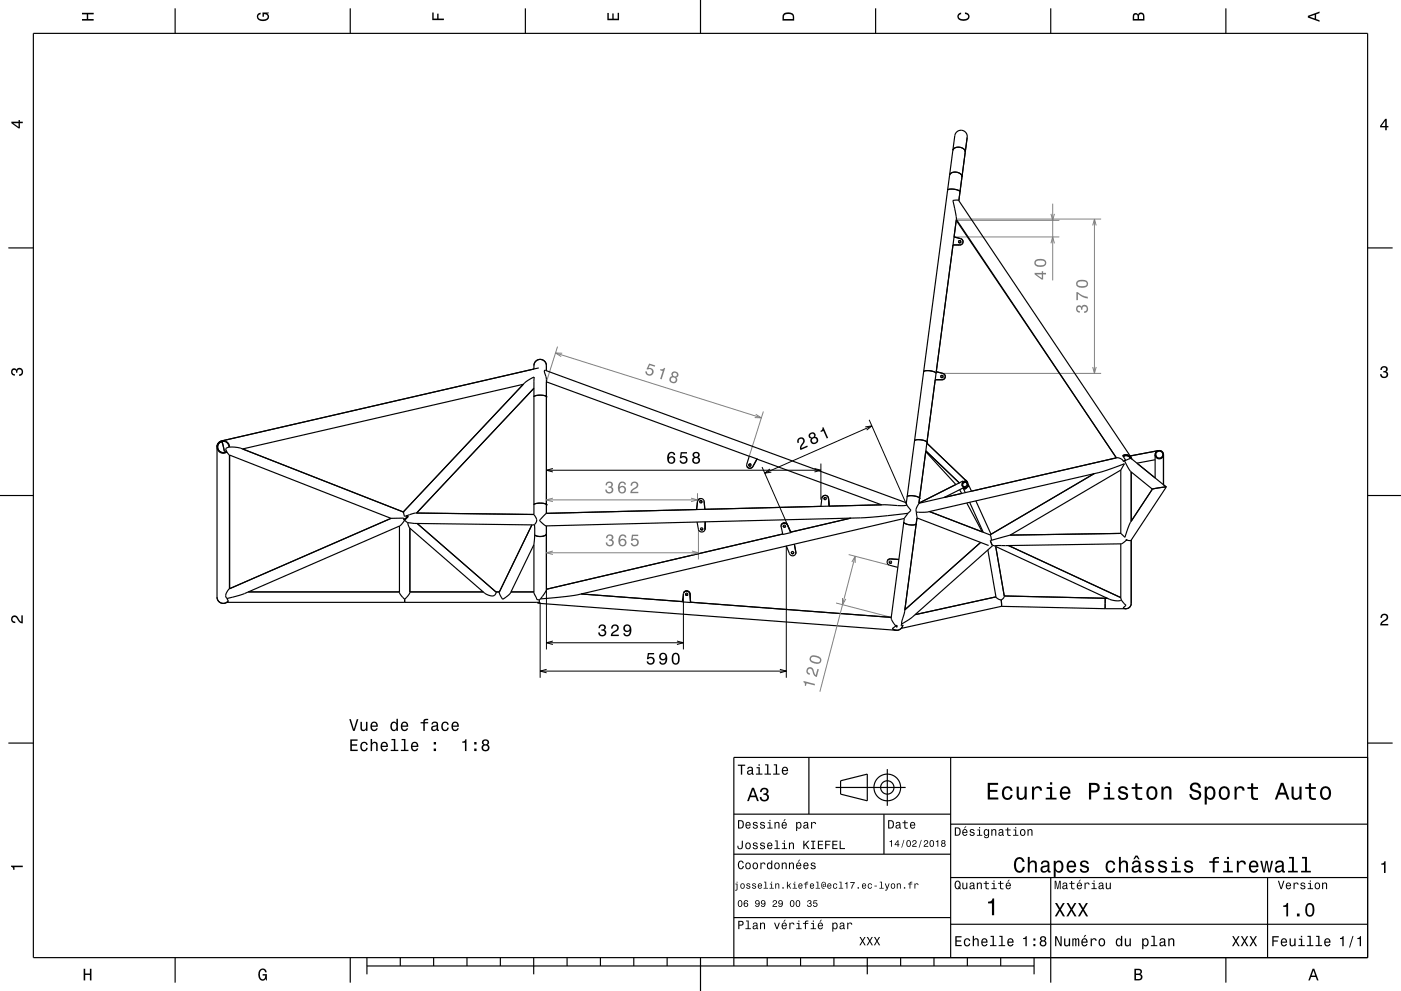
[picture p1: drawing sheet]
<svg xmlns="http://www.w3.org/2000/svg" width="420mm" height="297mm" viewBox="0 0 420 297" stroke-linecap="round" stroke-linejoin="round" font-family="sans-serif">
<g fill="none" stroke="#000" stroke-width=".3">
<path d="M287.7 73.4h.1M282.4 113.8h.1M225.7 139.8h.1M228.5 140l7.6 17.4M246.1 138.9v10.9M260.6 125.8l11.2 25.6M209.1 150.3h.1M211.1 150.2v.1M211.4 158.5v.1M248.4 149.3v.1M163.8 176.6v18M204.9 177.9v16.7"/>
<path d="M206.9 178l-.1 .1M235.7 163.6v39.5M238.6 165.4v.1M267 167.5h.1M161.9 180.5v22.6M163.8 192.6h41.1M165.7 192.1l-1.9 .5 1.9 .6M202.9 192.1l2 .5-2 .6"/>
</g>
<path d="M286 71h31.6M286.7 66h30.9M286.7 65.7h43.4M167.1 103.9l-3.3 10.5M282.6 111.9h47.5M228.8 123.3l-4.2 13.4M163.8 147.8v3.5M163.8 160v7.7M209.1 147.8v2.5M209.4 158.6v9.1M254.4 166.2l12.3 3.2M250.6 180.7l16.6 4.3" fill="none" stroke="#808080" stroke-width=".3"/>
<g fill="none" stroke="#000" stroke-width=".35">
<path d="M10 10h400v277h-400zM52.5 2.5v7.5M105 2.5v7.5M157.5 2.5v7.5M210 0v10M262.5 2.5v7.5M315 2.5v7.5M367.5 2.5v7.5M284.1 57a3.6 3.6 0 0 1 3.7 .5M284.1 57a3.5 3.5 0 0 1 3.7 .5M284.1 57l-7.2 54.4M284.9 52.1a2.18 2.18 0 0 1 3.5 .9 2.06 2.06 0 0 0-1.7-1.4 2.06 2.06 0 0 0-2 .9z"/>
<path d="M286 44.5a2.16 2.16 0 0 1 3.4 1.1 2.06 2.06 0 0 0-1.7-1.5 2.06 2.06 0 0 0-2 1zM287.8 57.4l-.4 2.7M288.4 53.1l1.6-11.9a1.88 1.88 0 0 0-1.7-2.1 1.88 1.88 0 0 0-2.1 1.6l-2.1 16.3M288.4 53l-.6 4.5M289.4 45.7h.1M2.5 74.3h7.5M285.7 73.4l-5.3 40.4M286 71l2.1 .6 .5 .5 .1 .4M286 71l-.3 2.4M286.7 66l48 71.2M286.7 65.8l48 71.4M287.3 72.4l.3 .4 .5-.3"/>
<path d="M287.3 72.4l.5-.3 .3 .4M287.4 60.1h-1.7l1 5.5-.7 5.4M287.4 60.1l51.7 77a1.88 1.88 0 0 0-2.5-.5M288.7 72.6l-.3 .6-.7 .2M288.7 72.6h.1M288.7 72.5l-.3 .6-.4 .3h-2.3M288.7 72.5v.1M410 74.3h7.5M156.9 115.2l-84.2 19.4M160.1 109.6a1.88 1.88 0 0 1 1.8-1.9 1.88 1.88 0 0 1 1.9 1.9M160.1 109.6v1M160.1 116.4l-35.2 37.4"/>
<path d="M160.1 118.8a4 4 0 0 1 3.7 .1 4 4 0 0 0-3.7 0zM161.5 110.3l-95 21.8a1.88 1.88 0 0 0-1.4 1.9M163.8 109.6v1.5M163.8 118.9h.1M163.8 114.4l60.8 22.3M276.9 111.4a3.6 3.6 0 0 1 3.7 .5M276.9 111.4l-2.7 20.7M280.4 113.8l-2.5 18.8a3.6 3.6 0 0 0-3.7-.5M280.4 113.8l-4.9 37M280.7 111.4l2.1 .6 .5 .5 .1 .4M282 112.8l.2 .4 .6-.3M282 112.8l.5-.3 .3 .4"/>
<path d="M283.4 113l-.3 .6-.5 .2h-2.2M283.4 113h.1M283.4 112.9l-.3 .6-.5 .3h-2.2M283.4 112.9v.1M65.1 134v45a1.87 1.87 0 0 0 1.3 1.7 1.87 1.87 0 0 0 2-.6l-.4-.7M65.1 134a1.88 1.88 0 0 0 1 1.6 1.88 1.88 0 0 0 1.9-.1M65.1 134a1.88 1.88 0 0 1 1.8-1.9 1.88 1.88 0 0 1 1.9 1.9M66.6 132.3l.7 3M66.6 132.3v.5M66.6 132.8v-.4a1.59 1.59 0 0 0-1.4 1.4 1.59 1.59 0 0 0 .9 1.6 1.69 1.69 0 0 0 1.9-.1 1.69 1.69 0 0 1-2.6-.6 1.69 1.69 0 0 1 1.2-2.4 1.69 1.69 0 0 1 2 1.7M66.7 132.8h-.1M67.9 135.2l-.6 .1"/>
<path d="M68.8 136.4v40M223.9 139.7a1.01 1.01 0 0 0 .9 .6 1.01 1.01 0 0 0 .9-.5l1.2-2.3-1.2 2.3a1.01 1.01 0 0 1-.9 .6 1.01 1.01 0 0 1-.9-.7zM223.9 139.7v-.6l.7-2.4 39.7 14.6M224.5 139.3v.2M225.2 139.5l-.3 .2-.4-.2M225.2 139.2l-.4-.2-.3 .3 .1 .4 .6-.2M225.2 139.2v.3M225.2 139.2l-.4-.1-.3 .4M274.2 132.1l-2.2 16.8M277.5 135.4l9.1 9.8M277.6 135.1l10 9.6M277.9 132.8l11.9 11.5"/>
<path d="M334.7 137.2l-43.5 10-.9-2M336.6 136.6a1.87 1.87 0 0 1 2.8 1M336.6 136.6l.8 1.2M336.7 136.7a1.73 1.73 0 0 1 2.4 .8l.3 .1M336.7 136.8a1.56 1.56 0 0 1 2.2 .6l-1.8 .7M336.8 138.3a2.01 2.01 0 0 0-2-1.1l-59.3 13.6M337.1 138.1l-.3 .2M337.1 138.1h.1M337.2 138.2l1.7 3.1 6.6 5.3M337.2 136.6h.1M337.2 136.6l-.5 .2M337.4 137.8l-.3 .3"/>
<path d="M337.4 137.8l-.6 .5M338.5 136.9l.5 .4-.1-.2M338.8 137.2h.1M339.4 137.6l10.2 8.4M339.4 137.6h.1M346.3 136.3l.2 .6M346.3 137.8l-5.5 1M346.3 136.3v6.9M346.5 136.3a1.06 1.06 0 0 0 1 1 1.06 1.06 0 0 0 1.1-1M347.3 135a1.25 1.25 0 0 1 1.5 1.3M347.3 135l-.6 .4-.4 .9M347.3 135v.1"/>
<path d="M347.3 135l-8.5 1.6M348.8 136.3v9M0 148.5h10M117.2 155.4l-48.6 21.2a1.93 1.93 0 0 0-.6 2.8M117.2 155.4l3.8-.1v.4M119.7 157.7v19.8l.5 .9 1.1 1.2M120.9 153.4l-48.7-19.1-2.1-.3a2.1 2.1 0 0 0-2.4 .7l1.1 1.7 48.4 19M120.9 153.4l.3 1.3 .5-.1M120.9 153.4l36.4-38.6 2.8-1.8v41.2M121 155.7l.3 .2M121.3 155.9l.9 .8M121.3 155.9l-1.4 1.7-46.6 20.3-5.3 1.5"/>
<path d="M121.7 154.6l.7 .2M122.2 156.7l.6 1.5 22.4 19.5a2.49 2.49 0 0 0 3.2 .5l.3-.8M122.2 156.7l2.2 .2 35.8 .3M122.4 154.8l-1.4 .9M122.4 154.8l-1.1 1.1M122.9 158.3v19.2l-.5 .9-1.1 1.2M125.1 156.9l23.6 20.5M159.5 157.3l-9.8 20.1 .6 1.5a.55 .55 0 0 0 .4 .7 .55 .55 0 0 0 .6-.4l1.7-1.5 7.1-14.5M160.1 154.2l-35.5-.4-2.9 .8M160.1 154.2a1.92 1.92 0 0 1 .1 3M160.1 151.2a4.2 4.2 0 0 1 3.7 .1 4.1 4.1 0 0 0-3.7 0zM160.2 157.2l.1 3.2"/>
<path d="M163.8 160h.1M163.8 160a2.72 2.72 0 0 1-3.5 .4M163.8 160a2.75 2.75 0 0 1-3.5 .4M163.8 157.6v19.1l-1.8 2.8M209 156.5l.4 2.1a1.02 1.02 0 0 0 .9 .8 1.02 1.02 0 0 0 1-.6M209.1 150.3l-.3 2.4M210 158.4l.5-.2 .2 .4M210 158.4l.3 .5 .4-.3M210 158.5l.3 .3 .4-.2M210 158.4v.1M210.1 150.1l.3 .2M210.1 149.4l-.6 .2-.4 .7"/>
<path d="M210.4 150.3l-.3-.2-.3 .4M210.4 150.3l-.3 .4M211 150a1.01 1.01 0 0 0-1.1-.6 1.01 1.01 0 0 0-.8 .9M211 150l.3 2.6M211 150l.1 .3M211.3 158.7v.1M211.3 158.7h.1M211.4 158.5l-.1 .2M211.4 156.4l-.1 2.4M234.2 157.5a1.01 1.01 0 0 1 .9-.8 1.01 1.01 0 0 1 1 .6l1 2.3M234.2 157.5a1.01 1.01 0 0 1 .9-.7 1.01 1.01 0 0 1 1 .6l1 2.2M234.2 157.5l.5 2.7 2.4-.6"/>
<path d="M234.8 157.7l.5 .3 .2-.3M247 149.5v.1M247.7 149.3l-.3 .5-.4-.4M247.7 149.3l-.4-.2-.3 .3M247.7 149.3l-.4-.2-.3 .4M248.3 149a1.01 1.01 0 0 0-1.1-.5 1.01 1.01 0 0 0-.8 .8l-.3 2.5M248.3 149v.1M248.3 149.1l.3 2.6zM255.1 155.3l-18 4.2M271 156.4a3.2 3.2 0 0 0 3.7 .5M271 156.4l-3.8 28.8 .4 1 1 1.4M271.1 155.4l-97.8 22.8-11.3 1.3"/>
<path d="M271.1 155.4l-.1 1M271.7 150.7l.1 .7M271.7 150.7l-108.3-39.7-.2 .4 .6 2.4v40.1M271.8 151.4l1.3 1.5M271.8 151.4a24.8 24.8 0 0 1-6.8-.1l-101.2 2.6M272 148.9a3.6 3.6 0 0 1 3.7 .5M272 148.9l-.3 1.8M272.2 153.8l-13.8 1.4-94.7 2.4-2-1.6 2.1-2.1M272.2 153.8l-1.1 1.6M273.1 152.9v.1M273.1 153l-.9 .8M274.7 156.9h.1"/>
<path d="M274.7 153.5l.2 1.6-3.6 27.7 22.7-20.2M275.5 150.8a3 3 0 0 0-.8 2.7M275.7 149.4l-.2 1.4M275.7 149.4h.1M278.6 153.3l18.2 7M286.5 145.2l-11 5.6M287.5 144.7l-.1 .1M287.7 146.8l.6 1.1M288.5 145.7h.1M288.7 144.1l-13.2 6.7M288.7 146l.5 .6 .7-.5M288.7 146.2l.7 1.4"/>
<path d="M288.8 146.1l.5 .3M288.9 146.2l-5.8 2.9M289 146.3l.4 .2M289.4 143.8l.6 .7M289.5 146.2l-.2 .2M289.7 146.2l-.4 .2M289.7 144.7l.3 .5v-.3M289.8 150.7l4.7 8.7M289.8 144.3a1.02 1.02 0 0 0-1.1 .2 1.02 1.02 0 0 0-.2 1.2M289.8 144.3h.1M289.8 144.3l.2 .2M290 145.2a.76 .76 0 0 1-.6 .6 .76 .76 0 0 1-.7-.2"/>
<path d="M290 144.5l.2 .4M290.1 145.9h.1M290.2 144.9a.94 .94 0 0 1-.4 1.2 .94 .94 0 0 1-1.3-.4M290.2 144.9a.94 .94 0 0 0-1.3-.4 .94 .94 0 0 0-.4 1.2M290.3 145.5l.1 .3M290.5 145.8h.1M290.6 145.8l-.5 .1M290.6 145.8h.1M290.7 150.5l4.1 9M292.6 150.1l4.5 10M328 142l-31.2 18.3M336 140.9l1.1-1.9-7.6 2.6-51.4 11.8-3.4 .1"/>
<path d="M336 140.9l-33.2 19.5M336 140.9v19M336 159.9l-33.2 .5M339.1 141.4v14.8M345.5 146.6l-6.6 10-1.7 4.4-1.2-1.1M349.6 146l-4.1 .6M349.6 146h.1M349.6 146l-10.5 15.9M410 148.5h10M74.4 177.4h45.3M121.3 179.6v.9M122.9 177.4h22"/>
<path d="M148.7 177.4h1M153.2 177.4h6.9M160.3 160.4l-.2 2.8v14.4l.7 1.6a.61 .61 0 0 0 .9 .6M160.3 160.4h.1M161.7 179.8l.1 1M162 179.5l-.3 .3M174.2 178l30.3 2.3M204.9 177.7a1.01 1.01 0 0 1 1.1-.6 1.01 1.01 0 0 1 .9 .9l.1 2.5M204.9 177.7a1.01 1.01 0 0 1 1.1-.5 1.01 1.01 0 0 1 .8 .9l.2 2.5M204.9 177.7l-.4 2.7 2.5 .2M205.5 177.9l.1 .5 .6-.1M205.5 177.9l.5-.1 .2 .5"/>
<path d="M205.5 177.9l.2 .4 .5-.1M205.5 177.9l.3 .5 .4-.2M234.7 160l-70.9 16.6M235.7 163.6l1 2.3a1.01 1.01 0 0 0 .9 .7 1.01 1.01 0 0 0 .9-.6M237.3 165.7l.3 .2 .3-.1M237.3 165.4v.3M237.9 165.5h.1M237.9 165.5l-.3 .4-.3-.3M238.2 163.1l.3 2.9M238.6 165.4l-.1 .6M266 168.1a.99 .99 0 0 0 .7 1.3l2.5 .6M266.6 168.3l.1 .4 .6-.1"/>
<path d="M266.6 168.3l.4-.2 .3 .5M267 167.5l-.5 .1-.5 .5M267 167.5l2.5 .2M267 167.5l-.7 .2-.3 .4M267 167.5l2.5 .1M296.1 164.8l2.5 14.1M296.4 163.5l-21.5-8.3-3.7 28.2-.9 3.6M296.8 160.3l.4 1.6M296.9 162l.6 1.4M297.2 161.9h.1M297.5 163.4l.7 .2M297.5 163.6l-24 21.3-3.2 2.1"/>
<path d="M298.2 163.6l34.4 16a4.8 4.8 0 0 0 3.6 .2M298.5 163.8l2.6 14.9-.4 .7-.5 .4M298.6 178.9l-24.3 5.3M298.6 178.9l.8 .7 .8 .2M300.2 179.8v.4M301.1 178.6l30.2 .7M302.4 163.5l33.6 15.6M302.8 160.4l-5.7 1.6M331.3 179.3h.7M331.3 179.3v3.1h6.3M331.3 179.3v3.1l-31.1-.7M336 179.2l.2 .6"/>
<path d="M336 163v16.2M337.6 162l-1.5 1-37.9 .6M337.9 161.9h-.3M338 161.9l-.4 .1M338 161.9l-.4-.2v.3M339.1 161.9h-1.1M339.1 161.9v19a1.56 1.56 0 0 1-2.4 1.3l.9-.8-1.4-1.6M68 180.5h93.7M160.9 180.5l.9 .3M161.3 180.5l.4 .1M161.8 180.8l107.1 8.1M207 180.5l60.2 4.5"/>
<path d="M207 180.5v.1M268.6 187.6l.3-.2v.6zM268.9 188.9h.1M269 188.9h-.1M270.3 187l-.1 .6M270.7 187.3a1.87 1.87 0 0 1-1.3 1.5 1.87 1.87 0 0 1-1.9-.4l1.1-.8M300.2 180.2v1.5M300.2 181.7h.1M300.2 181.7l-30 6.6M331.3 181.8h.1M2.5 222.7h7.5M242.5 227v17"/>
<path d="M250.5 236h21M252 234l8-2v8l-8-2zM266 230.5v11M285 227v60M410 222.7h7.5M410 227h-190v62.5M220 244h65M220 256h65M265 244v12M285 247h125M220 275h65M285 277h125"/>
<path d="M285 263h125M315 263v31.5M380 263v24M52.5 287v7.5M105 287v7.5M110 289.5h200M110 287v5M120 287v2.5M130 287v2.5M140 287v2.5M150 287v2.5M160 287v5"/>
<path d="M170 287v2.5M180 287v2.5M190 287v2.5M200 287v2.5M210 287v10M230 287v2.5M240 287v2.5M250 287v2.5M260 287v5M270 287v2.5M280 287v2.5M290 287v2.5"/>
<path d="M300 287v2.5M310 287v5M367.5 287v7.5"/>
<circle cx="347.5" cy="136.3" r="1.06"/>
<circle cx="347.5" cy="136.3" r="1.25"/>
<circle cx="210.1" cy="150.4" r=".36"/>
<circle cx="235.2" cy="157.7" r=".36"/>
<circle cx="289.4" cy="145.3" r=".75"/>
<circle cx="237.6" cy="165.6" r=".37"/>
<circle cx="266" cy="236" r="4"/>
<circle cx="266" cy="236" r="2"/>
</g>
<g fill="#000">
<path d="M24.6 3.8h3.5v.5h-1.7v1.4h1.7v.5h-3.5v-.5h1.4v-1.4h-1.4z" fill-rule="evenodd"/>
<path d="M77.3 4.2l.8-.4v.5l-.3 .1a.68 .68 0 0 0-.4 .6 .68 .68 0 0 0 .4 .6 1.68 1.68 0 0 0 2.4-.6 .93 .93 0 0 0-1.1-.8v.8h-.4v-1.3h1.9v.3l-.5 .1 .4 .4a1.19 1.19 0 0 1-.9 1.7 1.9 1.9 0 0 1-2.6-1.3z" fill-rule="evenodd"/>
<path d="M129.6 3.8h.4v1.8h1.1v-1.5h.4v1.5h1.6v.4h-3.5z" fill-rule="evenodd"/>
<path d="M182.1 3.9h.4v1.7h1.1v-1.6h.4v1.6h1.2v-1.8h.4v2.3h-3.5z" fill-rule="evenodd"/>
<path d="M235 4a2.21 2.21 0 0 0-.4 2.2h3.5v-1.2a1.92 1.92 0 0 0-3.1-1zM235.3 4.4l.4-.2a1.45 1.45 0 0 1 2 .8v.7h-2.7l.1-1z" fill-rule="evenodd"/>
<path d="M287.3 4.2l.8-.4v.4l-.3 .1a.66 .66 0 0 0-.4 .6 .66 .66 0 0 0 .4 .6 1.69 1.69 0 0 0 2.5-.5 .9 .9 0 0 0-1-.8v-.5a1.24 1.24 0 0 1 1.4 1.1 1.24 1.24 0 0 1-1.1 1.4 1.93 1.93 0 0 1-2.6-1.2z" fill-rule="evenodd"/>
<path d="M339.8 4.2l-.2 2h3.5v-1.4a.98 .98 0 0 0-.7-1 .98 .98 0 0 0-1.2 .6 .84 .84 0 0 0-1.4-.2zM340.1 4.5l.4-.1 .4 .1 .1 1.2h-1zM341.6 4.4l.4-.2a.58 .58 0 0 1 .7 .7v.8h-1.2z" fill-rule="evenodd"/>
<path d="M392.1 4.7v.6l3.5 1.2v-.4l-1-.4v-1.4l1-.4v-.4zM392.6 5l1.5-.5v1z" fill-rule="evenodd"/>
<path d="M3.4 36.5v.4l2.1 1.6h.5v-1.6h.8v-.4h-.8v-.5h-.4v.5zM4 36.9h1.6v1.1z" fill-rule="evenodd"/>
<path d="M415.3 35.6l-1.6 2.1v.5h1.6v.8h.4v-.8h.5v-.4h-.5v-2.2zM415.3 36.2v1.6h-1.1z" fill-rule="evenodd"/>
<path d="M3.6 110.6a.86 .86 0 0 1 1.4 .2 1.12 1.12 0 0 1 1.5-.4 1.12 1.12 0 0 1 .3 1.6l-.5 .6-.6 .1v-.5a.72 .72 0 0 0 .9-.6 .72 .72 0 0 0-.8-.8 .72 .72 0 0 0-.6 .9h-.4a.62 .62 0 0 0-.4-.8 .62 .62 0 0 0-.8 .5 .62 .62 0 0 0 .5 .7h.4l-.1 .5a1.17 1.17 0 0 1-1-.7 1.17 1.17 0 0 1 .2-1.3z" fill-rule="evenodd"/>
<path d="M414.1 110a1.01 1.01 0 0 1 1.5-.2 1.01 1.01 0 0 1 0 1.6 1.12 1.12 0 0 1 .4 1.5 1.12 1.12 0 0 1-1.6 .3l-.6-.5-.1-.6h.5a.72 .72 0 0 0 .7 .9 .72 .72 0 0 0 .7-.8 .72 .72 0 0 0-.9-.6v-.4a.62 .62 0 0 0 .8-.4 .62 .62 0 0 0-.5-.8 .62 .62 0 0 0-.7 .5v.4h-.5z" fill-rule="evenodd"/>
<path d="M3.6 184.7a1.22 1.22 0 0 1 2 .8l.8 .8v-1.9h.4v2.4a2.76 2.76 0 0 1-2-1.8 .69 .69 0 0 0-1.1 .5 .69 .69 0 0 0 .9 .8v.4a1.19 1.19 0 0 1-1.2-.6 1.19 1.19 0 0 1 .2-1.4z" fill-rule="evenodd"/>
<path d="M179.7 187.4l-.3 .9h.5a.62 .62 0 0 1 .3-.8 .62 .62 0 0 1 .8 .3 .62 .62 0 0 1-.2 .8h-.5v.4a.74 .74 0 0 1 1 .6 .74 .74 0 0 1-.8 .9 .74 .74 0 0 1-.7-1h-.5a1.18 1.18 0 0 0 1.5 1.2 1.18 1.18 0 0 0 .6-1.8l-.2-.1a1.01 1.01 0 0 0 0-1.6 1.01 1.01 0 0 0-1.5 .2zM183.5 187.4l-.3 1h.5a.7 .7 0 0 1 .5-.9 .7 .7 0 0 1 .8 .5 .7 .7 0 0 1-.5 .9l-.3 .2a1.63 1.63 0 0 0-1.1 1.5h2.4v-.4h-1.9l.9-.8a1.17 1.17 0 0 0 .9-1.7 1.17 1.17 0 0 0-1.9-.3zM187.2 187.4a1.15 1.15 0 0 0-.1 1.7 1.15 1.15 0 0 0 1.7 0 1.02 1.02 0 0 1-.8 1.2l-.5-.1-.2-.4h-.4a1.23 1.23 0 0 0 1.4 .9 1.23 1.23 0 0 0 1-1.5 1.41 1.41 0 0 0-.4-1.7 1.41 1.41 0 0 0-1.7-.1zM187.3 188.3a.75 .75 0 0 1 1.5 0 .75 .75 0 0 1-1.5 0z" fill-rule="evenodd"/>
<path d="M414.2 184.2a1.18 1.18 0 0 1 1.9 .3 1.18 1.18 0 0 1-1 1.7l-.8 .8h1.9v.4h-2.4a2.76 2.76 0 0 1 1.8-2 .69 .69 0 0 0-.5-1.1 .69 .69 0 0 0-.8 .9h-.4z" fill-rule="evenodd"/>
<path d="M221.2 229.2v.3h.9v2.7h.4v-2.7h.9v-.3zM224.3 230l-.3 .5h.4a.47 .47 0 0 1 .5-.4 .47 .47 0 0 1 .4 .6l-.2 .1a.78 .78 0 0 0-1.1 .4 .78 .78 0 0 0 .6 1l.8-.3 .1 .2 .5 .1v-.3l-.3-.1v-1.3a.87 .87 0 0 0-.6-.7 .87 .87 0 0 0-.8 .2zM224.4 231.3l.9-.3v.4a.51 .51 0 0 1-.5 .5 .51 .51 0 0 1-.5-.5zM226.8 229.9v.3h.6v1.6h-.8v.4h2v-.4h-.8v-1.9zM227.4 229.1v.4h.4v-.4zM229.4 229.1v.3h.6v2.4h-.8v.4h1.9v-.4h-.8v-2.7zM232 229.1v.3h.6v2.4h-.8v.4h1.9v-.4h-.7v-2.7zM234.6 230.1a1.24 1.24 0 0 0-.2 1.4 1.24 1.24 0 0 0 1.2 .7l.6-.7h-.3l-.6 .4a.64 .64 0 0 1-.5-.8h1.5v-.2a.96 .96 0 0 0-.5-1 .96 .96 0 0 0-1.2 .2zM234.9 230.3l.7-.2 .3 .7h-1.1z" fill-rule="evenodd"/>
<path d="M296.1 234.6v5h3.2v-.6h-2.5v-1.7h2.2v-.6h-2.2v-1.5h2.4v-.6zM300.8 236.2a2.18 2.18 0 0 0 1.2 3.6 1.51 1.51 0 0 0 1.6-1.6h-.6a.95 .95 0 0 1-.9 1 .95 .95 0 0 1-1-.9 1.6 1.6 0 0 1 .9-2.1 .86 .86 0 0 1 .9 .8h.7a1.56 1.56 0 0 0-1.1-1.3 1.56 1.56 0 0 0-1.7 .5zM304.8 235.8v2.5a1.27 1.27 0 0 0 .9 1.4 1.27 1.27 0 0 0 1.5-.7v.6h.6v-3.8h-.6v2.2a.92 .92 0 0 1-.6 1.1 .92 .92 0 0 1-1.2-.4v-2.9zM309.4 235.8v3.8h.6v-2.2a.95 .95 0 0 1 .5-1.1 .95 .95 0 0 1 1.2 .3l.1 .4h.6a1.28 1.28 0 0 0-1-1.4 1.28 1.28 0 0 0-1.4 .8v-.6zM313.8 235.9v.5h1v2.7h-1.3v.5h3.2v-.5h-1.3v-3.2zM314.8 234.4v.8h.6v-.8zM318.1 236.2a2.2 2.2 0 0 0 1.2 3.6 1.51 1.51 0 0 0 1.5-1.3h-.6l-.3 .5-.5 .2a1.08 1.08 0 0 1-1-1.3h2.5a1.66 1.66 0 0 0-.7-2 1.66 1.66 0 0 0-2.1 .3zM318.6 236.5a.94 .94 0 0 1 1.2-.2 .94 .94 0 0 1 .5 1h-1.9zM326.5 234.6v5h.6v-2.1a1.92 1.92 0 0 0 2.6-1.4 1.33 1.33 0 0 0-1.5-1.5zM327.1 235.2a1.6 1.6 0 0 1 1.8 .5 .86 .86 0 0 1 0 .9 .86 .86 0 0 1-.9 .3h-.9zM331.1 235.9v.5h1v2.7h-1.3v.5h3.3v-.5h-1.3v-3.2zM332.1 234.4v.8h.7v-.8zM335.6 235.9a1.08 1.08 0 0 0-.3 1.2 1.08 1.08 0 0 0 1 .7l1.2 .5a.91 .91 0 0 1-.8 1 .91 .91 0 0 1-1-.9h-.6a1.52 1.52 0 0 0 1.7 1.3 1.52 1.52 0 0 0 1.3-1.7l-.5-.5-1.6-.4a.76 .76 0 0 1 .6-1 .76 .76 0 0 1 .9 .7h.6a1.47 1.47 0 0 0-1-1.2 1.47 1.47 0 0 0-1.5 .3zM340.4 234.7v1.2h-1.1v.5h1.1v2.6a1.49 1.49 0 0 0 2 .7v-.5a.97 .97 0 0 1-1.4-.5v-2.3h1.4v-.5h-1.4v-1.2zM344.1 236.2a2.18 2.18 0 0 0 1.2 3.6 2.12 2.12 0 0 0 1.7-2.1 2.12 2.12 0 0 0-1.7-2.1l-.7 .2zM344.6 236.6a.96 .96 0 0 1 1-.4 .96 .96 0 0 1 .7 .8 1.59 1.59 0 0 1-1 2.2 1.67 1.67 0 0 1-.7-2.6zM348.2 235.8v3.8h.6v-2.2a.91 .91 0 0 1 .6-1.1 .91 .91 0 0 1 1.1 .5v2.8h.7v-2.5a1.27 1.27 0 0 0-.9-1.4 1.27 1.27 0 0 0-1.5 .6v-.5zM357.1 234.9a1.37 1.37 0 0 0-.3 1.5 1.37 1.37 0 0 0 1.3 .9 1.1 1.1 0 0 1 1.3 1.3 1.19 1.19 0 0 1-1.3 .5 1.19 1.19 0 0 1-.9-1.1h-.7a1.73 1.73 0 0 0 2.2 1.8 1.73 1.73 0 0 0 1-2.6l-1.1-.4a1.02 1.02 0 0 1-1.2-.9 .99 .99 0 0 1 1.1-.8 .99 .99 0 0 1 .8 1h.7a1.66 1.66 0 0 0-1-1.6 1.66 1.66 0 0 0-1.9 .4zM361.2 235.8v5.3h.6v-2.1a1.32 1.32 0 0 0 1.4 .7 1.32 1.32 0 0 0 1.1-1.1 2.15 2.15 0 0 0-1.4-3l-.6 .2-.5 .5v-.5zM362.1 236.6a.9 .9 0 0 1 .9-.4 .9 .9 0 0 1 .7 .8 1.61 1.61 0 0 1-.9 2.2 1.69 1.69 0 0 1-.7-2.6zM365.8 236.2a2.18 2.18 0 0 0 1.2 3.6 2.16 2.16 0 0 0 1.8-1.8 2.16 2.16 0 0 0-1.1-2.2h-1.4zM366.3 236.6a.96 .96 0 0 1 1-.4 .96 .96 0 0 1 .7 .8 1.59 1.59 0 0 1-1 2.2 1.67 1.67 0 0 1-.7-2.6zM370.1 235.8v3.8h.6v-2.2a.95 .95 0 0 1 .5-1.1 .95 .95 0 0 1 1.2 .3l.1 .4h.6a1.28 1.28 0 0 0-1-1.4 1.28 1.28 0 0 0-1.4 .8v-.6zM375.1 234.7v1.2h-1.1v.5h1.1v2.6a1.49 1.49 0 0 0 2 .7v-.5a.98 .98 0 0 1-1.4-.5v-2.3h1.4v-.5h-1.4v-1.2zM384 234.6l-1.8 5h.6l.6-1.5h2l.5 1.5h.7l-1.9-5zM384.4 235.3l.7 2.2h-1.5zM387.2 235.8v2.5a1.27 1.27 0 0 0 .9 1.4 1.27 1.27 0 0 0 1.5-.7v.6h.6v-3.8h-.6v2.2a.92 .92 0 0 1-.6 1.1 .92 .92 0 0 1-1.1-.4l-.1-2.9zM392.4 234.7v1.2h-1.1v.5h1.1v2.6a1.49 1.49 0 0 0 2.1 .7v-.5a.97 .97 0 0 1-1.4-.5l-.1-2.3h1.5v-.5h-1.5v-1.2zM396.1 236.2a2.18 2.18 0 0 0 1.3 3.6 2.16 2.16 0 0 0 1.7-1.8 2.16 2.16 0 0 0-1-2.2h-1.4zM396.6 236.6a.96 .96 0 0 1 1-.4 .96 .96 0 0 1 .7 .8 1.59 1.59 0 0 1-.9 2.2 1.67 1.67 0 0 1-.8-2.6z" fill-rule="evenodd"/>
<path d="M3.3 259.4h3.5v.5h-2.5v.8h-.3a.77 .77 0 0 0-.7-.9z" fill-rule="evenodd"/>
<path d="M221.2 245.8v2.5h.9a1.28 1.28 0 0 0 1-1.2 1.28 1.28 0 0 0-1-1.3zM221.6 246.1a.96 .96 0 0 1 1.1 1 .96 .96 0 0 1-1.1 .9zM223.7 246.6a.98 .98 0 0 0-.2 1.3 .98 .98 0 0 0 1.3 .3l.2-.4-.9 .3-.3-.7 1.3-.1a.8 .8 0 0 0-.5-.9 .8 .8 0 0 0-.9 .2zM223.9 246.7l.6-.1 .2 .6h-.9zM225.9 246.5l-.2 .4 .1 .3 1 .4a.43 .43 0 0 1-.4 .5 .43 .43 0 0 1-.4-.4h-.3a.7 .7 0 0 0 .9 .7 .7 .7 0 0 0 .3-1.1l-.8-.3a.38 .38 0 0 1 .3-.5 .38 .38 0 0 1 .4 .4h.3l-.4-.6zM228 246.5l-.1 .4 .1 .3 1 .4a.43 .43 0 0 1-.4 .5 .43 .43 0 0 1-.5-.4h-.3a.7 .7 0 0 0 1 .7 .7 .7 0 0 0 .2-1.1l-.7-.3a.38 .38 0 0 1 .3-.5 .38 .38 0 0 1 .4 .4h.3l-.4-.6zM230.2 246.4v.3h.5v1.3h-.7v.3h1.6v-.3h-.6v-1.6zM230.7 245.7v.4h.3v-.4zM232.2 246.4v1.9h.3v-1.1a.45 .45 0 0 1 .4-.6 .45 .45 0 0 1 .5 .5v1.2h.3v-1.3a.63 .63 0 0 0-.5-.7 .63 .63 0 0 0-.7 .4v-.3zM235.2 245.5l-.4 .6 .8-.6zM234.5 246.6a.98 .98 0 0 0-.2 1.3 .98 .98 0 0 0 1.3 .3l.3-.4-1 .3-.3-.7 1.3-.1a.8 .8 0 0 0-.4-.9 .8 .8 0 0 0-1 .2zM234.8 246.7l.5-.1 .3 .6h-1zM238.7 246.4v2.7h.3v-1.1l.1 .2a.67 .67 0 0 0 .7 .1 .67 .67 0 0 0 .4-.5 .91 .91 0 0 0 0-1.1 .91 .91 0 0 0-1-.3l-.2 .3v-.3zM239.1 246.8l.2-.2a.7 .7 0 0 1 .7 .7 .7 .7 0 0 1-.7 .7l-.3-.3zM241.1 246.5l-.2 .4h.3a.39 .39 0 0 1 .4-.3 .39 .39 0 0 1 .3 .5 .73 .73 0 0 0-.9 .3 .73 .73 0 0 0 .1 .9l.9-.2 .1 .2h.4l-.2-1.4a.73 .73 0 0 0-.5-.6 .73 .73 0 0 0-.7 .2zM241.2 247.6l.8-.3v.3a.42 .42 0 0 1-.4 .5 .42 .42 0 0 1-.5-.5zM243.1 246.4v1.9h.4l.1-1.6 .5-.1 .2 .4h.4a.64 .64 0 0 0-.5-.7 .64 .64 0 0 0-.8 .4v-.3z" fill-rule="evenodd"/>
<path d="M222.4 252v1.6a.53 .53 0 0 1-.6 .6 .53 .53 0 0 1-.4-.7h-.3a.84 .84 0 0 0 .7 1.1 .84 .84 0 0 0 .9-.9v-1.7zM223.6 252.7a.98 .98 0 0 0-.1 1.4 .98 .98 0 0 0 1.4 .2 .98 .98 0 0 0 .1-1.4 .98 .98 0 0 0-1.4-.2zM223.9 252.9l.1-.1a.71 .71 0 0 1 .8 .7 .71 .71 0 0 1-.8 .7l-.2-.4zM225.9 252.6l-.2 .4 .1 .4 1 .4a.43 .43 0 0 1-.4 .5 .43 .43 0 0 1-.4-.4h-.3a.7 .7 0 0 0 .9 .7 .7 .7 0 0 0 .3-1.2l-.8-.2a.38 .38 0 0 1 .3-.5 .38 .38 0 0 1 .4 .4l.3-.1-.4-.5zM228 252.6l-.1 .4 .1 .4 1 .4a.43 .43 0 0 1-.4 .5 .43 .43 0 0 1-.5-.4h-.3a.7 .7 0 0 0 1 .7 .7 .7 0 0 0 .2-1.2l-.7-.2a.38 .38 0 0 1 .3-.5 .38 .38 0 0 1 .4 .4l.3-.1-.4-.5zM230.2 252.7a.98 .98 0 0 0-.2 1.3 .98 .98 0 0 0 1.3 .4l.2-.5-.9 .3-.3-.6 1.3-.2a.8 .8 0 0 0-.5-.8 .8 .8 0 0 0-.9 .1zM230.4 252.9l.6-.1 .2 .5h-.9zM232.3 251.9v.2h.5v2.1h-.6v.3h1.6v-.3h-.7v-2.3zM234.5 252.6v.3h.5v1.3h-.6v.3h1.6v-.3h-.7v-1.6zM235 251.9v.3h.3v-.3zM236.5 252.5v2h.3v-1.1a.45 .45 0 0 1 .4-.7 .45 .45 0 0 1 .5 .6v1.2h.3v-1.3a.64 .64 0 0 0-.4-.7 .64 .64 0 0 0-.8 .3v-.3zM240.8 252v2.5h.4v-.9l.2-.3 .9 1.2h.4l-1-1.5 1-1h-.5l-1 1.1v-1.1zM243.1 252v.3h.5v1.9h-.5v.3h1.3v-.3h-.5v-1.9h.5v-.3zM245.2 252v2.5h1.6v-.3h-1.3v-.9h1.1v-.3h-1.1v-.7h1.2v-.3zM247.4 252v2.5h.3v-1.2h1.1v-.3h-1.1v-.7h1.3v-.3zM249.5 252v2.5h1.6v-.3h-1.2v-.9h1.1v-.3h-1.1v-.7h1.2v-.3zM251.7 252v2.5h1.6v-.3h-1.3v-2.2z" fill-rule="evenodd"/>
<path d="M221.4 258.2a1.33 1.33 0 0 0-.2 1.5 1.33 1.33 0 0 0 1.3 .8l.5-1h-.3l-.4 .7a1.04 1.04 0 0 1-.8-.9 1.04 1.04 0 0 1 .6-1.1l.5 .5h.4a.85 .85 0 0 0-.6-.8 .85 .85 0 0 0-1 .3zM223.6 258.7a.98 .98 0 0 0-.1 1.4 .98 .98 0 0 0 1.4 .2 .98 .98 0 0 0 .1-1.4 .98 .98 0 0 0-1.4-.2zM223.9 258.9l.1-.1a.71 .71 0 0 1 .8 .7 .71 .71 0 0 1-.8 .7l-.2-.4zM225.8 258.7a.98 .98 0 0 0-.1 1.4 .98 .98 0 0 0 1.3 .2 .98 .98 0 0 0 .2-1.4 .98 .98 0 0 0-1.4-.2zM226 258.9l.2-.1a.71 .71 0 0 1 .7 .7 .71 .71 0 0 1-.7 .7l-.3-.4zM228 258.5v2h.3l.1-1.6 .5-.1 .3 .3h.3a.64 .64 0 0 0-.5-.6 .64 .64 0 0 0-.7 .4v-.4zM230.1 258.7l-.2 .4a.91 .91 0 0 0 .1 1 .91 .91 0 0 0 1 .3l.2-.2v.3h.3v-2.6h-.3v.9l-.6-.3zM230.4 258.9l.1-.1a.7 .7 0 0 1 .7 .7 .7 .7 0 0 1-.7 .7l-.2-.4zM232.3 258.7a.98 .98 0 0 0-.1 1.4 .98 .98 0 0 0 1.3 .2 .98 .98 0 0 0 .2-1.4 .98 .98 0 0 0-1.4-.2zM232.5 258.9l.2-.1a.71 .71 0 0 1 .7 .7 .71 .71 0 0 1-.7 .7l-.3-.4zM234.4 258.5v2h.3v-1.1a.45 .45 0 0 1 .3-.7 .45 .45 0 0 1 .5 .6v1.2h.4v-1.3a.63 .63 0 0 0-.5-.7 .63 .63 0 0 0-.7 .3v-.3zM236.5 258.5v2h.3v-1.1a.45 .45 0 0 1 .4-.7 .45 .45 0 0 1 .5 .6v1.2h.3v-1.3a.64 .64 0 0 0-.4-.7 .64 .64 0 0 0-.8 .3v-.3zM239.5 257.7l-.3 .6 .7-.6zM238.9 258.7a.98 .98 0 0 0-.3 1.4 .98 .98 0 0 0 1.3 .3l.3-.5-.9 .3-.3-.6 1.2-.2a.8 .8 0 0 0-.4-.8 .8 .8 0 0 0-.9 .1zM239.1 258.9l.5-.1 .3 .5h-.9zM241 258.7a.98 .98 0 0 0-.2 1.3 .98 .98 0 0 0 1.3 .4l.3-.5-1 .3-.3-.6 1.3-.2a.8 .8 0 0 0-.4-.8 .8 .8 0 0 0-1 .1zM241.3 258.9l.5-.1 .3 .5h-1zM243.2 258.6l-.2 .4 .2 .4 1 .4a.43 .43 0 0 1-.4 .5 .43 .43 0 0 1-.5-.4h-.3a.7 .7 0 0 0 1 .7 .7 .7 0 0 0 .2-1.2l-.8-.2a.38 .38 0 0 1 .3-.5 .38 .38 0 0 1 .5 .3h.3l-.4-.5z" fill-rule="evenodd"/>
<path d="M225.4 236.1l-1.4 4h.5l.4-1.2h1.6l.5 1.2h.5l-1.5-4zM225.7 236.7l.7 1.7h-1.3zM228.2 236.4l-.4 1h.6a.71 .71 0 0 1 .3-.9 .71 .71 0 0 1 .9 .3 .71 .71 0 0 1-.2 1h-.5v.4a.82 .82 0 0 1 1 .5 .82 .82 0 0 1-.5 1.1 .82 .82 0 0 1-1.1-.6v-.4h-.5a1.34 1.34 0 0 0 1.7 1.4 1.34 1.34 0 0 0 .7-2.1l-.3-.1a1.11 1.11 0 0 0 .3-1.6 1.11 1.11 0 0 0-1.6-.2z" fill-rule="evenodd"/>
<path d="M266.2 245.8v2.5h.9a1.28 1.28 0 0 0 1-1.2 1.28 1.28 0 0 0-1-1.3zM266.6 246.1a.96 .96 0 0 1 1.1 1 .96 .96 0 0 1-1.1 .9zM268.7 246.5l-.2 .4h.3a.39 .39 0 0 1 .5-.3 .39 .39 0 0 1 .3 .5 .73 .73 0 0 0-1 .3 .73 .73 0 0 0 .2 .9l.9-.2v.2h.4l-.2-1.4a.73 .73 0 0 0-.4-.6 .73 .73 0 0 0-.8 .2zM268.8 247.6l.8-.3v.3a.42 .42 0 0 1-.4 .5 .42 .42 0 0 1-.4-.5zM271.1 245.9v.5h-.5v.3h.5v1.3a.74 .74 0 0 0 1 .4v-.3l-.6-.1-.1-.4v-.9h.7v-.3h-.7v-.5zM273 246.6a.98 .98 0 0 0-.2 1.3 .98 .98 0 0 0 1.3 .3l.3-.4-1 .3-.3-.7 1.3-.1a.8 .8 0 0 0-.4-.9 .8 .8 0 0 0-1 .2zM273.3 246.7l.5-.1 .3 .6h-1z" fill-rule="evenodd"/>
<path d="M266.7 252.1v.3h.4v1.4h.3v-2zM269.1 251.8l-.9 1.5h.9v.5h.2v-.5h.3v-.3h-.3v-1.2zM269.1 252.2v.8h-.7zM270.9 251.7l-.7 2.3h.2l.7-2.3zM271.9 252l-.2 .3a.91 .91 0 0 0 0 1.1 .91 .91 0 0 0 1 .4 1.05 1.05 0 0 0 .4-1.2 1.05 1.05 0 0 0-1-.8zM272.2 252.1a.81 .81 0 0 1 .7 .7 .81 .81 0 0 1-.5 .8l-.4-.5zM273.7 251.9l-.2 .6h.2a.43 .43 0 0 1 .5-.5 .43 .43 0 0 1 .4 .5 .43 .43 0 0 1-.5 .4l-.5 .3-.2 .6h1.4v-.3l-1-.1a1.06 1.06 0 0 0 .8-1.5l-.5-.1zM276.1 251.7l-.7 2.3h.2l.7-2.3zM277.1 251.9l-.2 .6h.3a.43 .43 0 0 1 .4-.5 .43 .43 0 0 1 .5 .5 .43 .43 0 0 1-.6 .4l-.4 .3-.2 .6h1.4v-.3l-1.1-.1a1.07 1.07 0 0 0 .9-1.5l-.5-.1zM278.8 252l-.2 .8a.81 .81 0 0 0 .7 1 1.02 1.02 0 0 0 .8-1.1 1.02 1.02 0 0 0-1.1-.9zM279.1 252.1a.81 .81 0 0 1 .7 .7 .81 .81 0 0 1-.5 .8l-.4-.5zM280.6 252.1v.3h.4v1.4h.3v-2zM282.4 251.9l-.2 .5 .2 .3a.62 .62 0 0 0-.1 .9 .62 .62 0 0 0 1 0 .62 .62 0 0 0-.1-.9 .57 .57 0 0 0 0-.9 .57 .57 0 0 0-.8 .1zM282.4 253.2a.41 .41 0 0 1 .8 0 .41 .41 0 0 1-.8 0zM282.5 252.3a.34 .34 0 0 1 .6 0 .34 .34 0 0 1-.6 0z" fill-rule="evenodd"/>
<path d="M286.2 248v2.5h.9a1.28 1.28 0 0 0 1-1.3 1.28 1.28 0 0 0-1-1.2zM286.6 248.3a.96 .96 0 0 1 1.1 .9 .96 .96 0 0 1-1.1 1zM289.4 247.7l-.4 .6 .7-.6zM288.7 248.7a.98 .98 0 0 0-.2 1.3 .98 .98 0 0 0 1.3 .4l.2-.5-.9 .3-.3-.6 1.3-.2a.8 .8 0 0 0-.5-.8 .8 .8 0 0 0-.9 .1zM288.9 248.9l.6-.1 .2 .5h-.9zM290.9 248.6l-.2 .4 .1 .4 1 .4a.43 .43 0 0 1-.4 .5 .43 .43 0 0 1-.4-.4h-.3a.7 .7 0 0 0 .9 .7 .7 .7 0 0 0 .3-1.2l-.8-.2a.38 .38 0 0 1 .3-.5 .38 .38 0 0 1 .4 .4l.3-.1-.4-.5zM293 248.6v.3h.5v1.3h-.7v.3h1.7v-.3h-.7v-1.6zM293.5 247.9v.3h.3v-.3zM295.1 248.7l-.2 .4a.91 .91 0 0 0 .1 1 .91 .91 0 0 0 1 .3l.2-.2a.52 .52 0 0 1-.2 .7 .52 .52 0 0 1-.7-.3h-.3a.78 .78 0 0 0 .9 .6 .78 .78 0 0 0 .6-.8v-1.9h-.3v.3l-.6-.3zM295.4 248.9l.1-.1a.7 .7 0 0 1 .7 .7 .7 .7 0 0 1-.7 .7l-.2-.4zM297.2 248.5v2h.3v-1.4l.5-.3 .3 .2 .1 1.5h.3v-1.3a.63 .63 0 0 0-.5-.7 .63 .63 0 0 0-.7 .3v-.3zM299.6 248.6l-.2 .5h.3a.39 .39 0 0 1 .4-.4 .39 .39 0 0 1 .3 .6 .73 .73 0 0 0-.9 .2 .73 .73 0 0 0 .1 1l.9-.3 .1 .2 .4 .1-.2-1.4a.73 .73 0 0 0-1.2-.5zM299.7 249.7l.8-.2v.3a.42 .42 0 0 1-.4 .5 .42 .42 0 0 1-.5-.5zM301.9 248v.6h-.5v.3h.5l.1 1.3a.75 .75 0 0 0 1 .3v-.3l-.7-.1v-.3v-.9h.7v-.3h-.7v-.6zM303.8 248.6v.3h.5v1.3h-.6v.3h1.6v-.3h-.6v-1.6zM304.3 247.9v.3h.4v-.3zM306 248.7a.98 .98 0 0 0-.2 1.4 .98 .98 0 0 0 1.4 .2 .98 .98 0 0 0 .2-1.4 .98 .98 0 0 0-1.4-.2zM306.2 248.9l.2-.1a.71 .71 0 0 1 .7 .7 .71 .71 0 0 1-.7 .7l-.3-.4zM308 248.5v2h.3l.1-1.4 .5-.3 .3 .2v1.5h.3v-1.3a.63 .63 0 0 0-.4-.7 .63 .63 0 0 0-.8 .3v-.3z" fill-rule="evenodd"/>
<path d="M304.4 257.5a3.2 3.2 0 0 0 .5 3.9 1.63 1.63 0 0 0 2.3-1.6h-.6a1.06 1.06 0 0 1-1.4 1.1 2.68 2.68 0 0 1 0-3.4 .92 .92 0 0 1 1.3 .8h.7a1.53 1.53 0 0 0-1.1-1.4 1.53 1.53 0 0 0-1.7 .6zM308.1 256.8v4.7h.6v-2a.82 .82 0 0 1 .5-1 .82 .82 0 0 1 1 .4l.1 2.6h.5v-2.3a1.13 1.13 0 0 0-.7-1.3 1.13 1.13 0 0 0-1.4 .6v-1.7zM312.4 258.2l-.3 .8h.5a.71 .71 0 0 1 .8-.7 .71 .71 0 0 1 .5 1l-.2 .1a1.26 1.26 0 0 0-1.5 .4 1.26 1.26 0 0 0 0 1.5 1.36 1.36 0 0 0 1.9-.3l.1 .4 .7 .1v-.5h-.3v-2.1a1.31 1.31 0 0 0-2.2-.7zM312.6 260.1l1.4-.4a.99 .99 0 0 1-.2 1.1 .99 .99 0 0 1-1.2 .1zM315.9 258v4.8h.6v-1.9a1.19 1.19 0 0 0 1.3 .7 1.19 1.19 0 0 0 .9-1.1 1.94 1.94 0 0 0-1.2-2.6l-.6 .1-.4 .5v-.5zM316.7 258.7a.81 .81 0 0 1 .9-.3 .81 .81 0 0 1 .6 .7 1.45 1.45 0 0 1-.8 2 1.52 1.52 0 0 1-.7-2.4zM320.1 258.4a1.98 1.98 0 0 0 1.1 3.2 1.36 1.36 0 0 0 1.4-1.1h-.6l-.3 .4-.5 .2a.97 .97 0 0 1-.9-1.2h2.3a1.5 1.5 0 0 0-.6-1.8 1.5 1.5 0 0 0-1.9 .3zM320.6 258.6a.85 .85 0 0 1 1-.1 .85 .85 0 0 1 .4 .9h-1.7zM324.1 258.2a.97 .97 0 0 0-.3 1 .97 .97 0 0 0 .9 .7l1.1 .3a.78 .78 0 0 1-.7 1 .78 .78 0 0 1-.9-.8h-.5a1.37 1.37 0 0 0 1.5 1.2 1.37 1.37 0 0 0 1.2-1.6l-.5-.4-1.4-.4a.69 .69 0 0 1 .5-.9 .69 .69 0 0 1 .8 .6h.6a1.4 1.4 0 0 0-2.3-.7zM331.8 258.4a1.96 1.96 0 0 0 1.1 3.2 1.36 1.36 0 0 0 1.4-1.4h-.5a.86 .86 0 0 1-.8 .9 .86 .86 0 0 1-.9-.8 1.44 1.44 0 0 1 .8-1.9 .77 .77 0 0 1 .9 .7h.5a1.41 1.41 0 0 0-1-1.2 1.41 1.41 0 0 0-1.5 .5zM335.4 256.8v4.7h.6v-2a.82 .82 0 0 1 .5-1 .82 .82 0 0 1 1 .4l.1 2.6h.6v-2.3a1.13 1.13 0 0 0-.8-1.3 1.13 1.13 0 0 0-1.4 .6v-1.7zM340.4 256.4l-.6 1.1h.3l.6-.7 .5 .7h.4l-.6-1.1zM339.7 258.2l-.3 .8h.5a.71 .71 0 0 1 .9-.7 .71 .71 0 0 1 .4 1l-.2 .1a1.26 1.26 0 0 0-1.5 .4 1.26 1.26 0 0 0 0 1.5 1.36 1.36 0 0 0 1.9-.3l.1 .4 .8 .1v-.5h-.3l-.1-2.1a1.31 1.31 0 0 0-2.2-.7zM339.9 260.1l1.5-.4a.99 .99 0 0 1-.3 1.1 .99 .99 0 0 1-1.1 .1zM343.6 258.2a.97 .97 0 0 0-.3 1 .97 .97 0 0 0 1 .7l1 .3a.78 .78 0 0 1-.7 1 .78 .78 0 0 1-.8-.8h-.6a1.37 1.37 0 0 0 1.5 1.2 1.37 1.37 0 0 0 1.2-1.6l-.5-.4-1.4-.4a.69 .69 0 0 1 .5-.9 .69 .69 0 0 1 .8 .6h.6a1.4 1.4 0 0 0-2.3-.7zM347.5 258.2a.97 .97 0 0 0-.3 1 .97 .97 0 0 0 1 .7l1 .3a.78 .78 0 0 1-.7 1 .78 .78 0 0 1-.8-.8h-.6a1.37 1.37 0 0 0 1.6 1.2 1.37 1.37 0 0 0 1.1-1.6l-.5-.4-1.4-.4a.69 .69 0 0 1 .5-.9 .69 .69 0 0 1 .8 .6h.6a1.4 1.4 0 0 0-2.3-.7zM351.3 258.1v.5h.9v2.4h-1.1v.5h2.9v-.5h-1.2v-2.9zM352.2 256.8v.7h.6v-.7zM355.3 258.2a.97 .97 0 0 0-.2 1 .97 .97 0 0 0 .9 .7l1 .3a.78 .78 0 0 1-.6 1 .78 .78 0 0 1-.9-.8h-.6a1.37 1.37 0 0 0 1.6 1.2 1.37 1.37 0 0 0 1.1-1.6l-.5-.4-1.4-.4a.69 .69 0 0 1 .5-.9 .69 .69 0 0 1 .9 .6h.5a1.4 1.4 0 0 0-2.3-.7zM362.5 258.1v.5h1.1v2.9h.5v-2.9h1.3v-.5h-1.3l.1-.5 .4-.2 .8-.1v-.5a1.34 1.34 0 0 0-1.8 1v.3zM367 258.1v.5h.8v2.4h-1.1v.5h2.9v-.5h-1.2v-2.9zM367.8 256.8v.7h.6v-.7zM370.8 258v3.5h.6v-2a.85 .85 0 0 1 .4-1 .85 .85 0 0 1 1.1 .3v.3h.6a1.15 1.15 0 0 0-.9-1.2 1.15 1.15 0 0 0-1.3 .7v-.6zM374.8 258.4a1.98 1.98 0 0 0 1 3.2 1.36 1.36 0 0 0 1.4-1.1h-.6l-.2 .4-.5 .2a.97 .97 0 0 1-.9-1.2h2.3a1.5 1.5 0 0 0-.7-1.8 1.5 1.5 0 0 0-1.8 .3zM375.2 258.6a.85 .85 0 0 1 1.1-.1 .85 .85 0 0 1 .4 .9h-1.7zM377.8 258l.9 3.5h.5l.5-3 .5 3h.6l.8-3.5h-.5l-.6 2.9-.5-2.9h-.6l-.5 2.9-.5-2.9zM382.7 258.2l-.4 .8h.5a.71 .71 0 0 1 .9-.7 .71 .71 0 0 1 .5 1l-.3 .1a1.26 1.26 0 0 0-1.4 .4 1.26 1.26 0 0 0-.1 1.5 1.36 1.36 0 0 0 2-.3l.1 .4 .7 .1v-.5h-.3v-2.1a1.31 1.31 0 0 0-2.2-.7zM382.9 260.1l1.4-.4a.99 .99 0 0 1-.3 1.1 .99 .99 0 0 1-1.1 .1zM386.4 256.8v.5h.9v3.7h-1.1v.5h2.9v-.5h-1.2v-4.2zM390.3 256.8v.5h.9v3.7h-1.1v.5h2.9v-.5h-1.2v-4.2z" fill-rule="evenodd"/>
<path d="M220.4 264.8v.2h.4v1.4l-.1 .3h-.3v.2h.5l.2-.3v-1.8zM220.8 264.3v.2h.3v-.2zM222.1 264.9a.76 .76 0 0 0 0 1.2 .76 .76 0 0 0 1.1-.2l.1-.4a.68 .68 0 0 0-.4-.7 .68 .68 0 0 0-.8 .1zM222.3 265.1a.5 .5 0 0 1 .7 .4 .5 .5 0 0 1-.7 .5zM223.9 264.8l-.1 .2a.8 .8 0 0 0 .9 .8 .36 .36 0 0 1-.4 .4 .36 .36 0 0 1-.3-.4h-.3a.56 .56 0 0 0 .8 .6 .56 .56 0 0 0 .2-.9l-.6-.2a.31 .31 0 0 1 .2-.4 .31 .31 0 0 1 .4 .3h.2l-.3-.4zM225.6 264.8l-.1 .2a.8 .8 0 0 0 .9 .8 .36 .36 0 0 1-.3 .4 .36 .36 0 0 1-.4-.4h-.2a.56 .56 0 0 0 .7 .6 .56 .56 0 0 0 .2-.9l-.6-.2a.31 .31 0 0 1 .2-.4 .31 .31 0 0 1 .4 .3h.3l-.4-.4zM227.3 264.9a.76 .76 0 0 0-.1 1.2 .76 .76 0 0 0 1.1 0l.1-.2-.7 .2-.3-.5 1-.1a.64 .64 0 0 0-.3-.7 .64 .64 0 0 0-.8 .1zM227.5 265.1l.5-.1 .2 .4h-.8zM229.1 264.3v.2h.4v1.6h-.6v.2h1.3v-.2h-.5v-1.8zM230.8 264.8v.2h.4v1.1h-.5v.2h1.3v-.2h-.5v-1.3zM231.2 264.3v.2h.3v-.2zM232.4 264.8v1.5h.3v-1.1l.4-.3 .2 .3 .1 1.1h.2v-1a.51 .51 0 0 0-.3-.6 .51 .51 0 0 0-.6 .3v-.2zM234.5 265.9v.4h.4v-.4zM235.9 264.3v2h.3v-.5l.2-.3 .5 .8h.3l-.6-1 .6-.5h-.3l-.7 .7v-1.2zM237.7 264.8v.2h.4v1.1h-.5v.2h1.3v-.2h-.5v-1.3zM238.1 264.3v.2h.3v-.2zM239.5 264.9a.76 .76 0 0 0-.1 1.2 .76 .76 0 0 0 1.1 0l.1-.2-.8 .2-.2-.5 1-.1a.64 .64 0 0 0-.3-.7 .64 .64 0 0 0-.8 .1zM239.7 265.1l.4-.1 .2 .4h-.7zM241 264.8v.2h.4v1.3h.3v-1.3h.6v-.2h-.6v-.2l.6-.1v-.2h-.6l-.3 .5zM243 264.9a.76 .76 0 0 0-.2 1.2 .76 .76 0 0 0 1.2 0v-.2l-.7 .2-.3-.5 1.1-.1a.64 .64 0 0 0-.4-.7 .64 .64 0 0 0-.7 .1zM243.2 265.1l.4-.1 .2 .4h-.8zM244.7 264.3v.2h.4v1.6h-.6v.2h1.3v-.2h-.5v-1.8zM246.5 264.4a1.3 1.3 0 0 0 .4 2l.3-.3a.49 .49 0 0 1-.7-.4l-.1-.4a.66 .66 0 0 1 .5-.9l.5 .4a.6 .6 0 0 0-.7 .3 .6 .6 0 0 0 .1 .7l.6-.2 .3 .2v-.1a1.03 1.03 0 0 0-.9-1.4zM246.9 265.2l.5-.2-.1 .6h-.4zM248.2 264.9a.76 .76 0 0 0-.2 1.2 .76 .76 0 0 0 1.2 0v-.2l-.7 .2-.3-.5 1.1-.1a.64 .64 0 0 0-.4-.7 .64 .64 0 0 0-.7 .1zM248.4 265.1l.4-.1 .2 .4h-.8zM249.9 264.9a.76 .76 0 0 0-.1 1.2 .76 .76 0 0 0 1.1-.1l.1-.2h-.2l-.2 .2a.53 .53 0 0 1-.6-.5 .53 .53 0 0 1 .6-.5l.4 .3-.4-.5zM251.6 264.3v.2h.4v1.6h-.5v.2h1.3v-.2h-.5v-1.8zM253.3 264.7v.2h.5v1.4h.2v-2zM254.9 264.4v.2h1.1l-.7 1.3-.1 .4h.3l.8-1.9zM257.1 265.9v.4h.4v-.4zM258.6 264.9a.76 .76 0 0 0-.2 1.2 .76 .76 0 0 0 1.2 0v-.2l-.7 .2-.2-.5 1-.1a.64 .64 0 0 0-.4-.7 .64 .64 0 0 0-.7 .1zM258.8 265.1l.4-.1 .2 .4h-.7zM260.3 264.9a.76 .76 0 0 0-.1 1.2 .76 .76 0 0 0 1.2-.1v-.2h-.2l-.2 .2a.53 .53 0 0 1-.6-.5 .53 .53 0 0 1 .7-.5l.3 .3-.4-.5zM262.2 265.4v.3h.7v-.3zM263.8 264.3v.2h.3v1.6h-.5v.2h1.3v-.2h-.5v-1.8zM265.3 264.8l.5 1.6-.1 .2-.4 .1v.2h.5l.9-2.1h-.3l-.4 1.2-.5-1.2zM267.2 264.9a.76 .76 0 0 0 0 1.2 .76 .76 0 0 0 1.1-.2l.1-.4a.68 .68 0 0 0-.4-.7 .68 .68 0 0 0-.8 .1zM267.4 265.1a.5 .5 0 0 1 .7 .4 .5 .5 0 0 1-.7 .5zM268.8 264.8v1.5h.3v-1.1l.4-.3 .3 .3v1.1h.2v-1a.51 .51 0 0 0-.3-.6 .51 .51 0 0 0-.6 .3v-.2zM271 265.9v.4h.4v-.4zM272.2 264.8v.2h.5v1.3h.2v-1.3h.6v-.2h-.6v-.2l.6-.1v-.2h-.5l-.3 .5zM274.1 264.8v1.5h.3l.1-1.2 .4-.1 .5 .3a.51 .51 0 0 0-.4-.6 .51 .51 0 0 0-.6 .3v-.2z" fill-rule="evenodd"/>
<path d="M221.4 270l-.2 .3a.91 .91 0 0 0 0 1.1 .91 .91 0 0 0 1 .4 1.05 1.05 0 0 0 .4-1.2 1.05 1.05 0 0 0-1-.8zM221.7 270.1a.81 .81 0 0 1 .7 .7 .81 .81 0 0 1-.5 .8l-.4-.5zM223.2 269.9a1.21 1.21 0 0 0 .4 1.9 .66 .66 0 0 0 .7-.9 .66 .66 0 0 0-1.1-.2l.3-.7 .8 .3-.4-.5zM223.2 271.2a.43 .43 0 0 1 .8 0 .43 .43 0 0 1-.8 0zM226.5 270a.66 .66 0 0 0 0 .9 .66 .66 0 0 0 1 0l-.3 .7-.8-.3a.75 .75 0 0 0 1 .4 .75 .75 0 0 0 .4-1 .75 .75 0 0 0-.4-.8 .75 .75 0 0 0-.9 .1zM226.6 270.4a.45 .45 0 0 1 .9 0 .45 .45 0 0 1-.9 0zM228.3 270a.66 .66 0 0 0 0 .9 .66 .66 0 0 0 .9 0l-.3 .7-.8-.3a.75 .75 0 0 0 1 .4 .75 .75 0 0 0 .4-1 .75 .75 0 0 0-.3-.8 .75 .75 0 0 0-.9 .1zM228.4 270.4a.42 .42 0 0 1 .8 0 .42 .42 0 0 1-.8 0zM231.8 269.9l-.2 .6h.3a.43 .43 0 0 1 .4-.5 .43 .43 0 0 1 .4 .5 .43 .43 0 0 1-.5 .4l-.5 .3-.1 .6h1.3v-.3l-1-.1a1.06 1.06 0 0 0 .9-1.5l-.5-.1zM233.5 270a.66 .66 0 0 0 0 .9 .66 .66 0 0 0 .9 0l-.3 .7-.8-.3a.75 .75 0 0 0 1 .4 .75 .75 0 0 0 .4-1 .75 .75 0 0 0-.3-.8 .75 .75 0 0 0-.9 .1zM233.6 270.4a.43 .43 0 0 1 .8 0 .43 .43 0 0 1-.8 0zM237 270l-.2 .3a.91 .91 0 0 0 0 1.1 .91 .91 0 0 0 1 .4 1.05 1.05 0 0 0 .4-1.2 1.05 1.05 0 0 0-1-.8zM237.3 270.1a.81 .81 0 0 1 .7 .7 .81 .81 0 0 1-.5 .8l-.4-.5zM238.7 270l-.2 .8a.81 .81 0 0 0 .7 1 1.02 1.02 0 0 0 .8-1.1 1.02 1.02 0 0 0-1.1-.9zM239 270.1a.81 .81 0 0 1 .7 .7 .81 .81 0 0 1-.5 .8l-.4-.5zM242.2 269.9l-.2 .5h.3a.35 .35 0 0 1 .2-.4 .35 .35 0 0 1 .4 .1 .35 .35 0 0 1-.1 .5h-.3v.2a.42 .42 0 0 1 .6 .4 .42 .42 0 0 1-.5 .5 .42 .42 0 0 1-.4-.6h-.2a.66 .66 0 0 0 .9 .7 .66 .66 0 0 0 .1-1.1 .58 .58 0 0 0 0-.9 .58 .58 0 0 0-.8 .1zM243.9 269.8l-.1 1.1h.2a.45 .45 0 0 1 .7-.2 .45 .45 0 0 1 0 .8 .45 .45 0 0 1-.7-.2h-.3a.69 .69 0 0 0 .9 .6 .69 .69 0 0 0 .4-1 .69 .69 0 0 0-1-.3l.1-.5h.9v-.3z" fill-rule="evenodd"/>
<path d="M221.3 276v2.5h.4v-1.1a.8 .8 0 0 0 1.2-.4 .8 .8 0 0 0-.7-1zM221.7 276.3h.4a.43 .43 0 0 1 .5 .4 .43 .43 0 0 1-.5 .4h-.4zM223.6 275.9v.3h.5v2h-.6v.3h1.6v-.3h-.6v-2.3zM225.9 276.6l-.2 .5h.3a.39 .39 0 0 1 .5-.4 .39 .39 0 0 1 .2 .6 .73 .73 0 0 0-.9 .2 .73 .73 0 0 0 .1 1l.9-.3 .1 .2 .4 .1-.2-1.4a.73 .73 0 0 0-1.2-.5zM226 277.7l.8-.2v.3a.42 .42 0 0 1-.4 .5 .42 .42 0 0 1-.5-.5zM227.8 276.5v2h.4v-1.4l.5-.3 .3 .2v1.5h.3v-1.3a.63 .63 0 0 0-.4-.7 .63 .63 0 0 0-.8 .3v-.3zM232 276.5l.8 2h.3l.7-2h-.3l-.6 1.6-.5-1.6zM235.2 275.7l-.4 .6 .8-.6zM234.5 276.7a.98 .98 0 0 0-.2 1.3 .98 .98 0 0 0 1.3 .4l.3-.5-1 .3-.3-.6 1.3-.2a.8 .8 0 0 0-.4-.8 .8 .8 0 0 0-1 .1zM234.8 276.9l.5-.1 .3 .5h-1zM236.6 276.5v2h.4l.1-1.6 .5-.1 .2 .3h.3a.64 .64 0 0 0-.4-.6 .64 .64 0 0 0-.8 .4v-.4zM238.8 276.6v.3h.5v1.3h-.6v.3h1.6v-.3h-.6v-1.6zM239.3 275.9v.3h.4v-.3zM240.7 276.6v.3h.6v1.6h.3v-1.6h.7v-.3h-.7v-.3l.7-.1v-.3h-.6l-.4 .3v.4zM243.2 276.6v.3h.5v1.3h-.7v.3h1.6v-.3h-.6v-1.6zM243.7 275.9v.3h.3v-.3zM246.1 275.7l-.4 .6 .7-.6zM245.4 276.7a.98 .98 0 0 0-.2 1.3 .98 .98 0 0 0 1.2 .4l.3-.5-.9 .3-.3-.6 1.2-.2a.8 .8 0 0 0-.4-.8 .8 .8 0 0 0-.9 .1zM245.6 276.9l.5-.1 .3 .5h-.9zM249.5 276.5v2.7h.3v-1l.1 .1a.67 .67 0 0 0 .7 .2 .67 .67 0 0 0 .5-.6 .91 .91 0 0 0 0-1 .91 .91 0 0 0-1-.3l-.3 .2v-.3zM250 276.9l.1-.1a.7 .7 0 0 1 .7 .7 .7 .7 0 0 1-.7 .7l-.2-.4zM251.9 276.6l-.2 .5h.3a.39 .39 0 0 1 .5-.4 .39 .39 0 0 1 .3 .6 .73 .73 0 0 0-1 .2 .73 .73 0 0 0 .2 1l.8-.3 .1 .2 .4 .1-.2-1.4a.73 .73 0 0 0-1.2-.5zM252 277.7l.8-.2v.3a.42 .42 0 0 1-.4 .5 .42 .42 0 0 1-.4-.5zM254 276.5v2h.3l.1-1.6 .6-.1 .2 .3h.3a.64 .64 0 0 0-.5-.6 .64 .64 0 0 0-.7 .4v-.4z" fill-rule="evenodd"/>
<path d="M286.4 264.2a1.34 1.34 0 0 0-.2 1.5 1.34 1.34 0 0 0 1.2 .8l.2-.2 .3 .3 .2-.2-.3-.3a1.26 1.26 0 0 0 .2-1.4 1.26 1.26 0 0 0-1.3-.7zM286.8 264.3l.3-.1a1.21 1.21 0 0 1 .5 1.6l-.3-.2-.2 .2 .3 .3-.1 .1a1.09 1.09 0 0 1-.9-.8 1.09 1.09 0 0 1 .4-1.1zM288.5 264.5v1.3a.63 .63 0 0 0 .4 .7 .63 .63 0 0 0 .8-.3v.3h.3v-2h-.3l-.1 1.4-.4 .3-.4-.2v-1.5zM290.9 264.6l-.2 .5h.3a.39 .39 0 0 1 .5-.4 .39 .39 0 0 1 .2 .6 .73 .73 0 0 0-.9 .2 .73 .73 0 0 0 .1 1l.9-.3 .1 .2 .4 .1-.2-1.5a.73 .73 0 0 0-1.2-.4zM291 265.7l.8-.2v.3a.42 .42 0 0 1-.4 .5 .42 .42 0 0 1-.5-.5zM292.8 264.5v2h.4v-1.1a.45 .45 0 0 1 .3-.7 .45 .45 0 0 1 .5 .6v1.2h.3v-1.3a.63 .63 0 0 0-.4-.7 .63 .63 0 0 0-.8 .3v-.3zM295.4 264v.6h-.5v.3h.5l.1 1.3a.75 .75 0 0 0 1 .3v-.3l-.7-.1v-.3v-.9h.7v-.3h-.7v-.6zM297.3 264.6v.3h.5v1.3h-.6v.3h1.6v-.3h-.6v-1.6zM297.8 263.9v.3h.4v-.3zM299.8 264v.6h-.6v.3h.6v1.3a.75 .75 0 0 0 1 .3v-.3l-.6-.1-.1-.3v-.9h.7v-.3h-.7v-.6zM302.4 263.7l-.4 .6 .7-.6zM301.7 264.7a.98 .98 0 0 0-.2 1.3 .98 .98 0 0 0 1.3 .4l.2-.5-.9 .3-.3-.6 1.3-.2a.8 .8 0 0 0-.4-.8 .8 .8 0 0 0-1 .1zM301.9 264.9l.6-.1 .2 .5h-.9z" fill-rule="evenodd"/>
<path d="M296.2 270.2a1.1 1.1 0 0 0 1.3-.9h.5v5h-.6v-3.6h-1.2z" fill-rule="evenodd"/>
<path d="M316.2 264v2.5h.3v-2.3l.4 2.3h.3l.5-2.3v2.3h.3v-2.5h-.5l-.4 2.2-.5-2.2zM318.7 264.6l-.2 .5h.3a.39 .39 0 0 1 .5-.4 .39 .39 0 0 1 .3 .6 .73 .73 0 0 0-1 .2 .73 .73 0 0 0 .2 1l.9-.3v.2l.4 .1-.2-1.5a.72 .72 0 0 0-.4-.5 .72 .72 0 0 0-.8 .1zM318.8 265.7l.8-.2v.3a.42 .42 0 0 1-.4 .5 .42 .42 0 0 1-.4-.5zM321.1 264v.6h-.5v.3h.5v1.3a.75 .75 0 0 0 1 .3v-.3l-.6-.1-.1-.3v-.9h.7v-.3h-.7v-.6zM323.7 263.7l-.4 .6 .8-.6zM323 264.7a.98 .98 0 0 0-.2 1.3 .98 .98 0 0 0 1.3 .4l.3-.5-1 .3-.3-.6 1.3-.2a.8 .8 0 0 0-.4-.8 .8 .8 0 0 0-1 .1zM323.3 264.9l.5-.1 .3 .5h-1zM325.1 264.5v2h.3l.2-1.6 .5-.1 .2 .3h.3a.64 .64 0 0 0-.4-.6 .64 .64 0 0 0-.8 .4v-.4zM327.3 264.6v.3h.5v1.3h-.6v.3h1.6v-.3h-.6v-1.6zM327.8 263.9v.3h.4v-.3zM329.6 264.6l-.2 .5h.3a.39 .39 0 0 1 .4-.4 .39 .39 0 0 1 .3 .6 .73 .73 0 0 0-.9 .2 .73 .73 0 0 0 .1 1l.9-.3 .1 .2 .4 .1-.2-1.5a.72 .72 0 0 0-.5-.5 .72 .72 0 0 0-.7 .1zM329.7 265.7l.8-.2v.3a.42 .42 0 0 1-.4 .5 .42 .42 0 0 1-.5-.5zM331.5 264.5v1.3a.63 .63 0 0 0 .4 .7 .63 .63 0 0 0 .8-.3v.3h.3v-2h-.3v1.4l-.5 .3-.4-.2v-1.5z" fill-rule="evenodd"/>
<path d="M316.3 270.6l1.2 2-1.3 2h.6l.9-1.6 1 1.6h.6l-1.3-2 1.2-2h-.6l-.9 1.5-.8-1.5zM319.7 270.6l1.2 2-1.2 2h.6l.9-1.6 .9 1.6h.6l-1.2-2 1.2-2h-.6l-.9 1.5-.8-1.5zM323.2 270.6l1.2 2-1.3 2h.7l.9-1.6 .9 1.6h.6l-1.2-2 1.2-2h-.6l-.9 1.5-.9-1.5z" fill-rule="evenodd"/>
<path d="M383.1 264l.8 2.5h.4l.8-2.5h-.4l-.6 2.1-.7-2.1zM385.7 264.7a.98 .98 0 0 0-.2 1.3 .98 .98 0 0 0 1.3 .4l.2-.5-.9 .3-.3-.6 1.3-.2a.8 .8 0 0 0-.5-.8 .8 .8 0 0 0-.9 .1zM385.9 264.9l.6-.1 .2 .5h-.9zM387.8 264.5v2h.3l.1-1.6 .6-.1 .2 .3h.3a.64 .64 0 0 0-.5-.6 .64 .64 0 0 0-.7 .4v-.4zM390 264.6l-.1 .4 .1 .4 1 .4a.43 .43 0 0 1-.4 .5 .43 .43 0 0 1-.5-.4h-.3a.71 .71 0 0 0 1 .7 .71 .71 0 0 0 .2-1.2l-.7-.2a.38 .38 0 0 1 .3-.5 .38 .38 0 0 1 .4 .3h.3l-.4-.5zM392.2 264.6v.3h.5v1.3h-.7v.3h1.6v-.3h-.6v-1.6zM392.7 263.9v.3h.3v-.3zM394.3 264.7a.98 .98 0 0 0-.1 1.4 .98 .98 0 0 0 1.3 .2 .98 .98 0 0 0 .2-1.4 .98 .98 0 0 0-1.4-.2zM394.5 264.9l.2-.1a.71 .71 0 0 1 .7 .7 .71 .71 0 0 1-.7 .7l-.3-.4zM396.3 264.5v2h.4v-1.1a.45 .45 0 0 1 .3-.7 .45 .45 0 0 1 .5 .6v1.2h.4v-1.3a.63 .63 0 0 0-.5-.7 .63 .63 0 0 0-.7 .3v-.3z" fill-rule="evenodd"/>
<path d="M384.7 271.4v.4h.9v2.8h.6v-4h-.4a.88 .88 0 0 1-1.1 .8zM388.8 273.8v.8h.8v-.8zM391.6 271.1a3.1 3.1 0 0 0 .5 3.5 1.3 1.3 0 0 0 1.9-1 2.64 2.64 0 0 0-.7-2.9h-1.2zM392.3 271.2h.8a2.7 2.7 0 0 1 0 3h-.8a2.7 2.7 0 0 1 0-3z" fill-rule="evenodd"/>
<path d="M414.1 258.8a.77 .77 0 0 0 .9-.7h.4v3.5h-.5v-2.5h-.8z" fill-rule="evenodd"/>
<path d="M25.1 290.3h.4v1.5h1.5v-1.5h.4v3.5h-.4v-1.6h-1.5v1.6h-.4z" fill-rule="evenodd"/>
<path d="M77.8 290.7a1.19 1.19 0 0 1 1.3-.4 1.19 1.19 0 0 1 .9 1.1h-.5l-.1-.3a.69 .69 0 0 0-.6-.5 .69 .69 0 0 0-.7 .4 1.69 1.69 0 0 0 .6 2.5 .93 .93 0 0 0 .8-1.1h-.8v-.5h1.3v1.9h-.2l-.1-.4-.4 .4a1.19 1.19 0 0 1-1.8-.9v-1.6z" fill-rule="evenodd"/>
<path d="M257.7 280.8l.7 1.2-.8 1.3h.4l.6-1 .6 1h.3l-.7-1.3 .7-1.2h-.4l-.5 .9-.6-.9zM259.8 280.8l.8 1.2-.8 1.3h.4l.5-1 .6 1h.4l-.8-1.3 .8-1.2h-.4l-.5 .9-.6-.9zM262 280.8l.7 1.2-.7 1.3h.3l.6-1 .6 1h.4l-.8-1.3 .7-1.2h-.3l-.6 .9-.5-.9z" fill-rule="evenodd"/>
<path d="M286.4 280.6v3h1.9v-.4h-1.5v-1h1.3v-.4h-1.3v-.9h1.5v-.3zM289.2 281.5a1.24 1.24 0 0 0-.2 1.4 1.24 1.24 0 0 0 1.3 .7l.6-.9h-.4l-.4 .6a.87 .87 0 0 1-.8-.9 .87 .87 0 0 1 .9-.9l.3 .5h.4a.94 .94 0 0 0-.7-.8 .94 .94 0 0 0-1 .3zM291.6 280.5v3.1h.4v-1.7l.6-.4 .4 .4v1.7h.4v-1.6a.76 .76 0 0 0-.5-.8 .76 .76 0 0 0-.9 .4v-1.1zM294.4 281.5a1.25 1.25 0 0 0-.2 1.4 1.25 1.25 0 0 0 1.2 .7l.6-.7h-.3l-.6 .4a.65 .65 0 0 1-.6-.8h1.6v-.2a.96 .96 0 0 0-.5-1 .96 .96 0 0 0-1.2 .2zM294.7 281.7l.6-.2 .4 .7h-1.2zM297 280.5v.3h.6v2.5h-.8v.3h1.9v-.3h-.7v-2.8zM299.6 280.5v.3h.6v2.5h-.8v.3h1.9v-.3h-.7v-2.8zM302.2 281.5a1.25 1.25 0 0 0-.2 1.4 1.25 1.25 0 0 0 1.2 .7l.6-.7h-.3l-.6 .4a.65 .65 0 0 1-.5-.8h1.5v-.2a.96 .96 0 0 0-.5-1 .96 .96 0 0 0-1.2 .2zM302.5 281.7l.7-.2 .3 .7h-1.1z" fill-rule="evenodd"/>
<path d="M306.7 281.1v.3h.7v2.2h.4v-3zM309.8 282.9v.7h.6v-.7zM309.8 281.2v.7h.6v-.7zM312 280.8l-.2 .7 .4 .5a.94 .94 0 0 0-.2 1.3 .94 .94 0 0 0 1.4 0 .94 .94 0 0 0-.2-1.3 .82 .82 0 0 0 .3-1.2 .82 .82 0 0 0-1.2-.2zM312.1 282.7a.61 .61 0 0 1 1.2 0 .61 .61 0 0 1-1.2 0zM312.2 281.4a.51 .51 0 0 1 1 0 .51 .51 0 0 1-1 0z" fill-rule="evenodd"/>
<path d="M316.3 280.6v3h.4v-2.5l1.1 2.5h.5v-3h-.4v2.4l-1.1-2.4zM319 281.2v1.6a.76 .76 0 0 0 .5 .8 .76 .76 0 0 0 .9-.4v.4h.4v-2.4h-.4v1.7l-.6 .4-.4-.3v-1.8zM321.5 281.2v2.4h.3v-1.8l.3-.3 .2 .2v1.9h.4v-1.8l.3-.3 .2 .4v1.7h.4l-.1-2-.2-.4-.5 .1-.2 .2-.4-.3-.4 .3v-.3zM325.2 280.2l-.4 .7h.3l.6-.7zM324.4 281.5a1.25 1.25 0 0 0-.2 1.4 1.25 1.25 0 0 0 1.2 .7l.6-.7h-.3l-.6 .4a.65 .65 0 0 1-.6-.8h1.6v-.2a.96 .96 0 0 0-.5-1 .96 .96 0 0 0-1.2 .2zM324.7 281.7l.6-.2 .4 .7h-1.2zM327 281.2v2.4h.3v-1.4a.57 .57 0 0 1 .3-.6 .57 .57 0 0 1 .8 .2v.2h.4a.77 .77 0 0 0-.6-.8 .77 .77 0 0 0-.9 .4v-.4zM329.6 281.5a1.24 1.24 0 0 0-.2 1.5 1.24 1.24 0 0 0 1.3 .6 1.19 1.19 0 0 0 .6-1.7 1.19 1.19 0 0 0-1.7-.4zM329.9 281.7a.57 .57 0 0 1 .6-.2 .57 .57 0 0 1 .4 .5v.4a.69 .69 0 0 1-.9 .9l-.3-.5zM334.7 281.5a1.28 1.28 0 0 0-.2 1.3 1.28 1.28 0 0 0 1.1 .8l.4-.4v.4h.4v-3.1h-.3v1.1a.77 .77 0 0 0-1.4-.1zM335 281.7a.53 .53 0 0 1 .6-.2 .53 .53 0 0 1 .4 .5v.4a.71 .71 0 0 1-.6 .9 1.01 1.01 0 0 1-.4-1.6zM337.2 281.2v1.6a.76 .76 0 0 0 .5 .8 .76 .76 0 0 0 1-.4v.4h.3v-2.4h-.4v1.7l-.6 .4-.4-.3v-1.8zM342.4 281.2v3.3h.4v-1.3a.79 .79 0 0 0 .8 .4 .79 .79 0 0 0 .7-.7 1.09 1.09 0 0 0 0-1.2 1.09 1.09 0 0 0-1.2-.4l-.3 .3v-.4zM342.9 281.7a.54 .54 0 0 1 .6-.2 .54 .54 0 0 1 .4 .5l.1 .4a.73 .73 0 0 1-.6 .9 1.01 1.01 0 0 1-.5-1.6zM345.2 280.5v.3h.6v2.5h-.8v.3h1.9v-.3h-.7v-2.8zM347.9 281.4l-.2 .5h.3a.47 .47 0 0 1 .6-.4 .47 .47 0 0 1 .3 .6l-.2 .1a.78 .78 0 0 0-1.1 .4 .78 .78 0 0 0 .7 1l.7-.3 .1 .2 .5 .1v-.3l-.2-.1-.1-1.3a.87 .87 0 0 0-.5-.7 .87 .87 0 0 0-.9 .2zM348 282.7l1-.3v.4a.51 .51 0 0 1-.5 .5 .51 .51 0 0 1-.5-.5zM350.2 281.2v2.4h.4l.1-1.7 .5-.4 .4 .4 .1 1.7h.3v-1.6a.76 .76 0 0 0-.5-.8 .76 .76 0 0 0-.9 .4v-.4z" fill-rule="evenodd"/>
<path d="M340.1 290.3v3.5h1.3a.98 .98 0 0 0 1.1-.7 .98 .98 0 0 0-.6-1.2 .86 .86 0 0 0 .4-1 .86 .86 0 0 0-1-.6zM340.6 290.8h.7a.53 .53 0 0 1 .6 .5 .53 .53 0 0 1-.7 .5h-.6zM340.6 292.2h.7a.61 .61 0 0 1 .7 .6 .61 .61 0 0 1-.7 .6h-.7z" fill-rule="evenodd"/>
<path d="M369.4 280.6l.9 1.4-1 1.6h.5l.7-1.2 .7 1.2h.4l-.9-1.6 .9-1.4h-.4l-.7 1.1-.6-1.1zM372 280.6l.9 1.4-.9 1.6h.4l.7-1.2 .7 1.2h.5l-1-1.6 .9-1.4h-.4l-.7 1.1-.6-1.1zM374.6 280.6l.9 1.4-.9 1.6h.4l.7-1.2 .7 1.2h.5l-1-1.6 .9-1.4h-.4l-.7 1.1-.6-1.1z" fill-rule="evenodd"/>
<path d="M381.4 280.6v3h.4v-1.4h1.3v-.4h-1.3v-.9h1.6v-.3zM384.2 281.5a1.25 1.25 0 0 0-.2 1.4 1.25 1.25 0 0 0 1.2 .7l.6-.7h-.4l-.5 .4a.65 .65 0 0 1-.6-.8h1.6v-.2a.96 .96 0 0 0-.5-1 .96 .96 0 0 0-1.2 .2zM384.5 281.7l.6-.2 .4 .7h-1.2zM386.6 281.2v1.6a.76 .76 0 0 0 .5 .8 .76 .76 0 0 0 .9-.4v.4h.4v-2.4h-.4v1.7l-.6 .4-.4-.3v-1.8zM389.4 281.3v.4h.6v1.6h-.8v.3h2v-.3h-.8v-2zM390 280.5v.4h.4v-.4zM392 280.5v.3h.6v2.5h-.8v.3h1.9v-.3h-.7v-2.8zM394.6 280.5v.3h.6v2.5h-.8v.3h1.9v-.3h-.7v-2.8zM397.2 281.5a1.25 1.25 0 0 0-.2 1.4 1.25 1.25 0 0 0 1.2 .7l.6-.7h-.3l-.5 .4a.65 .65 0 0 1-.6-.8h1.5v-.2a.96 .96 0 0 0-.5-1 .96 .96 0 0 0-1.2 .2zM397.5 281.7l.7-.2 .3 .7h-1.1z" fill-rule="evenodd"/>
<path d="M393.5 290.3l-1.3 3.5h.5l.3-1h1.4l.4 1h.5l-1.3-3.5zM393.7 290.8l.6 1.6h-1.1z" fill-rule="evenodd"/>
<path d="M401.7 281.1v.3h.7v2.2h.4v-3zM405.5 280.5l-1.1 3.5h.3l1.1-3.5zM406.9 281.1v.3h.7v2.2h.4v-3z" fill-rule="evenodd"/>
</g>
<path d="M194.6 108.9l-.8 1.7 .4 .2a.8 .8 0 0 1 1.2 .1 .8 .8 0 0 1-.4 1.2 .8 .8 0 0 1-1-.7l-.5-.2a1.21 1.21 0 0 0 1.1 1.5 1.21 1.21 0 0 0 1.3-1.3 1.21 1.21 0 0 0-1.5-1.1l.4-.9 1.5 .5 .1-.4zM198 110.6l-.1 .4 .8 .2-.8 2.4 .4 .1 1.1-3.4-.3-.1a.77 .77 0 0 1-1.1 .4zM201.5 111.6a.8 .8 0 0 0 0 1.1 1.09 1.09 0 0 0-.6 1.5 1.09 1.09 0 0 0 1.5 .5 1.09 1.09 0 0 0 .3-1.6 .95 .95 0 0 0 .7-1.2 .95 .95 0 0 0-1.2-.6zM201.1 113.8a.71 .71 0 0 1 1.4 0 .71 .71 0 0 1-1.4 0zM201.7 112.3a.6 .6 0 0 1 1.2 0 .6 .6 0 0 1-1.2 0z" fill-rule="evenodd" fill="#808080"/>
<path d="M166.5 105.8l61.7 19.4M168.5 105.9l-2-.1 1.7 1.1M226.6 124.2l1.6 1-1.9-.1" fill="none" stroke="#808080" stroke-width=".3"/>
<path d="M181.8 144.6l-.3 .9h.5a.62 .62 0 0 1 .3-.8 .62 .62 0 0 1 .8 .3 .62 .62 0 0 1-.2 .8h-.5v.4a.72 .72 0 0 1 .9 .4 .72 .72 0 0 1-.4 1 .72 .72 0 0 1-.9-.5l-.1-.4h-.5a1.18 1.18 0 0 0 1.6 1.2 1.18 1.18 0 0 0 .6-1.8l-.3-.2a1.01 1.01 0 0 0 .1-1.5 1.01 1.01 0 0 0-1.6 .2zM185.8 144.6a2.39 2.39 0 0 0 .2 3.2 1.16 1.16 0 0 0 1.5-.3 1.16 1.16 0 0 0-.2-1.6 1.16 1.16 0 0 0-1.6 .1 1.03 1.03 0 0 1 .9-1.3l.4 .2 .2 .4h.5a1.12 1.12 0 0 0-.8-1 1.12 1.12 0 0 0-1.1 .3zM185.7 146.8a.75 .75 0 0 1 1.5 0 .75 .75 0 0 1-1.5 0zM189.4 144.6l-.4 1h.5a.7 .7 0 0 1 .5-.9 .7 .7 0 0 1 .9 .5 .7 .7 0 0 1-.5 .9l-.3 .1a1.63 1.63 0 0 0-1.1 1.6h2.4v-.4h-1.9l.8-.8a1.17 1.17 0 0 0 1-1.7 1.17 1.17 0 0 0-1.9-.3z" fill-rule="evenodd" fill="#808080"/>
<path d="M163.8 149.8h45.3M165.7 149.3l-1.9 .5 1.9 .5M207.2 149.3l1.9 .5-1.9 .5" fill="none" stroke="#808080" stroke-width=".3"/>
<path d="M182 160.4l-.3 .9h.4a.62 .62 0 0 1 .4-.8 .62 .62 0 0 1 .7 .3 .62 .62 0 0 1-.2 .8h-.4v.4a.72 .72 0 0 1 .9 .5 .72 .72 0 0 1-.5 .9 .72 .72 0 0 1-.9-.5v-.3h-.5a1.18 1.18 0 0 0 1.5 1.2 1.18 1.18 0 0 0 .6-1.9l-.2-.1a1.01 1.01 0 0 0 0-1.5 1.01 1.01 0 0 0-1.5 .1zM185.9 160.4a2.41 2.41 0 0 0 .2 3.3 1.16 1.16 0 0 0 1.5-.4 1.16 1.16 0 0 0-.2-1.5 1.16 1.16 0 0 0-1.5 0 1.02 1.02 0 0 1 .8-1.3l.4 .2 .2 .4h.5a1.12 1.12 0 0 0-.7-.9 1.12 1.12 0 0 0-1.2 .2zM185.9 162.6a.75 .75 0 0 1 1.4 0 .75 .75 0 0 1-1.4 0zM189.5 160.2l-.3 1.9h.4a.8 .8 0 0 1 1.2-.2 .8 .8 0 0 1 0 1.2 .8 .8 0 0 1-1.3-.3h-.4a1.21 1.21 0 0 0 1.5 1 1.21 1.21 0 0 0 .8-1.6 1.21 1.21 0 0 0-1.7-.6l.1-.9h1.5v-.5z" fill-rule="evenodd" fill="#808080"/>
<path d="M163.8 165.7h45.6M165.7 165.1l-1.9 .6 1.9 .5M207.4 165.1l2 .6-2 .5" fill="none" stroke="#808080" stroke-width=".3"/>
<path d="M239.3 131.4l-.3 .8 .1 .6 .5-.2a.71 .71 0 0 1 .1-1 .71 .71 0 0 1 1 .2 .71 .71 0 0 1-.1 .9l-.2 .3a1.62 1.62 0 0 0-.4 1.9l2.2-1-.2-.4-1.7 .8 .4-1.1a1.16 1.16 0 0 0 .4-1.7 1.16 1.16 0 0 0-1.8-.1zM242.7 129.9a.84 .84 0 0 0-.3 .9 .84 .84 0 0 0 .8 .6 1.09 1.09 0 0 0 .5 1.6 1.09 1.09 0 0 0 1.5-.7 1.09 1.09 0 0 0-.9-1.4 .95 .95 0 0 0-.3-1.3 .95 .95 0 0 0-1.3 .3zM243.4 132a.71 .71 0 0 1 1.4 0 .71 .71 0 0 1-1.4 0zM242.9 130.6a.6 .6 0 0 1 1.2 0 .6 .6 0 0 1-1.2 0zM246.5 128.2a.77 .77 0 0 1-.6 .9l.2 .4 .7-.4 1 2.3 .5-.2-1.5-3.2z" fill-rule="evenodd" fill="#000"/>
<path d="M259.4 127.9l2-.3-1.6 1.3M261.4 127.6l-32.1 14.2M230.8 140.6l-1.5 1.2 1.9-.3" fill="none" stroke="#000" stroke-width=".3"/>
<path d="M322.8 91.8a1.17 1.17 0 0 0-.2 1.2 1.17 1.17 0 0 0 1.1 .7v-.4a.62 .62 0 0 1-.7-.4 .62 .62 0 0 1 .2-.8 .62 .62 0 0 1 .9 .2v.5h.4a.72 .72 0 0 1 .4-.9 .72 .72 0 0 1 .9 .5 .72 .72 0 0 1-.5 .9h-.3v.5a1.18 1.18 0 0 0 1.2-1.5 1.18 1.18 0 0 0-1.8-.6l-.2 .2a.86 .86 0 0 0-1.4-.1zM322.7 87.6v2.4h.4v-2a5.2 5.2 0 0 0 3 1.5v-.5a5.3 5.3 0 0 1-3-1.4zM323 84.1a1.13 1.13 0 0 0-.4 1.3 1.13 1.13 0 0 0 1 .8 1.9 1.9 0 0 0 2.6-1.2 2.04 2.04 0 0 0-3.2-.9zM323.1 84.7a2.37 2.37 0 0 1 2.6 0v.7a2.38 2.38 0 0 1-2.6 0z" fill-rule="evenodd" fill="#808080"/>
<path d="M327.6 67.6l.5-1.9 .5 1.9M328.1 65.7v46.2M327.6 110l.5 1.9 .5-1.9" fill="none" stroke="#808080" stroke-width=".3"/>
<path d="M310.2 81.8v.4l2.1 1.6h.4v-1.6h.9v-.4h-.9v-.5h-.4v.5zM310.7 82.2h1.6v1.2zM310.5 77.9a1.13 1.13 0 0 0-.4 1.2 1.13 1.13 0 0 0 1 .8 1.9 1.9 0 0 0 2.6-1.1 2.03 2.03 0 0 0-3.2-.9zM310.6 78.5a2.38 2.38 0 0 1 2.6 0v.6a2.37 2.37 0 0 1-2.6 0z" fill-rule="evenodd" fill="#808080"/>
<path d="M315.1 72.9l.5-1.9 .5 1.9M315.1 64.1l.5 1.9 .5-1.9M315.6 61v23" fill="none" stroke="#808080" stroke-width=".3"/>
<path d="M200.5 135.7a2.4 2.4 0 0 0 .2 3.2 1.16 1.16 0 0 0 1.5-.3 1.16 1.16 0 0 0-.1-1.6 1.16 1.16 0 0 0-1.6 .1 1.02 1.02 0 0 1 .8-1.3l.5 .2 .2 .4h.4a1.12 1.12 0 0 0-.7-1 1.12 1.12 0 0 0-1.2 .3zM200.5 137.9a.75 .75 0 0 1 1.5 0 .75 .75 0 0 1-1.5 0zM204.1 135.5l-.3 1.9h.4a.8 .8 0 0 1 1.2-.3 .8 .8 0 0 1 0 1.3 .8 .8 0 0 1-1.2-.4h-.5a1.21 1.21 0 0 0 1.5 1.1 1.21 1.21 0 0 0 .8-1.7 1.21 1.21 0 0 0-1.7-.5l.1-1h1.6v-.4zM207.9 135.7l-.2 .2a.79 .79 0 0 0 .4 1.1 1.09 1.09 0 0 0-.2 1.7 1.09 1.09 0 0 0 1.6 0 1.09 1.09 0 0 0-.2-1.7 .95 .95 0 0 0 .3-1.3 .95 .95 0 0 0-1.4-.2zM208 138a.71 .71 0 0 1 1.4 0 .71 .71 0 0 1-1.4 0zM208.1 136.4a.6 .6 0 0 1 1.2 0 .6 .6 0 0 1-1.2 0z" fill-rule="evenodd" fill="#000"/>
<path d="M163.8 140.9h82.3M165.7 140.4l-1.9 .5 1.9 .5M244.2 140.4l1.9 .5-1.9 .5" fill="none" stroke="#000" stroke-width=".3"/>
<path d="M240.9 204.1l-.1 .3a.77 .77 0 0 1 .5 1.1l.3 .1 .2-.8 2.4 .6 .1-.4zM242 200.4a1.16 1.16 0 0 0 .7 1.9l.1-.5a.7 .7 0 0 1-.7-.7 .7 .7 0 0 1 .7-.7 .7 .7 0 0 1 .7 .7l.1 .3a1.63 1.63 0 0 0 1.3 1.5l.6-2.3-.4-.1-.5 1.8-.6-1a1.18 1.18 0 0 0-.7-1.2 1.18 1.18 0 0 0-1.3 .3zM243 196.7a1.14 1.14 0 0 0 .4 1.9 1.9 1.9 0 0 0 2.8-.5 2.03 2.03 0 0 0-2.8-1.6zM243.3 197a2.38 2.38 0 0 1 2.5 .7l-.2 .6a2.38 2.38 0 0 1-2.5-.6z" fill-rule="evenodd" fill="#808080"/>
<path d="M252.6 179.2v2l1-1.7M255.4 168.4l1-1.7v2M256.4 166.7l-10.6 40.6" fill="none" stroke="#808080" stroke-width=".3"/>
<g fill="#000">
<path d="M194.2 195.7l-.3 1.9h.4a.8 .8 0 0 1 1.3-.3 .8 .8 0 0 1-.1 1.3 .8 .8 0 0 1-1.2-.4h-.5a1.21 1.21 0 0 0 1.5 1.1 1.21 1.21 0 0 0 .9-1.7 1.21 1.21 0 0 0-1.8-.5l.2-1h1.5v-.4zM197.9 195.9a1.15 1.15 0 0 0 0 1.7 1.15 1.15 0 0 0 1.6-.1 1.03 1.03 0 0 1-.8 1.3l-.4-.1-.2-.4h-.5a1.23 1.23 0 0 0 1.5 .9 1.23 1.23 0 0 0 .9-1.5 1.42 1.42 0 0 0-.3-1.7 1.42 1.42 0 0 0-1.8-.1zM198.1 196.8a.75 .75 0 0 1 1.5 0 .75 .75 0 0 1-1.5 0zM201.7 196.1a2.02 2.02 0 0 0 .9 3.1 2.03 2.03 0 0 0 .9-3.1 1.11 1.11 0 0 0-1.8 0zM202.2 196.1h.7a2.38 2.38 0 0 1 0 2.6h-.7a2.37 2.37 0 0 1 0-2.6z" fill-rule="evenodd"/>
<path d="M104.7 215.5l1.1 3.5h.5l1.1-3.5h-.4l-.9 3-.9-3zM108.1 216.3v1.8a.89 .89 0 0 0 .6 1 .89 .89 0 0 0 1-.5v.4h.5v-2.7h-.5v1.6a.65 .65 0 0 1-.4 .8 .65 .65 0 0 1-.8-.3v-2.1zM111.3 216.6a1.46 1.46 0 0 0-.2 1.7 1.46 1.46 0 0 0 1.4 .8l.7-.8h-.4l-.6 .4a.76 .76 0 0 1-.7-.9h1.8a1.17 1.17 0 0 0-.5-1.4 1.17 1.17 0 0 0-1.5 .2zM111.7 216.8l.2-.1a.66 .66 0 0 1 .7 .1 .66 .66 0 0 1 .2 .6h-1.3zM117.3 216.6a1.49 1.49 0 0 0-.3 1.6 1.49 1.49 0 0 0 1.3 .9l.5-.5v.4h.5v-3.6h-.4v1.3a.89 .89 0 0 0-1.6-.1zM117.7 216.9a.62 .62 0 0 1 .6-.2 .62 .62 0 0 1 .5 .5 .91 .91 0 0 1 0 1.1 .91 .91 0 0 1-.9 .4l-.4-.6zM120.4 216.6a1.46 1.46 0 0 0-.2 1.7 1.46 1.46 0 0 0 1.4 .8l.7-.8h-.4l-.6 .4a.76 .76 0 0 1-.7-.9h1.8a1.17 1.17 0 0 0-.5-1.4 1.17 1.17 0 0 0-1.5 .2zM120.8 216.8l.2-.1a.67 .67 0 0 1 .7 .1 .67 .67 0 0 1 .2 .6h-1.3zM126.1 216.4v.4h.8v2.2h.4v-2.2h1.1v-.4h-1.1l.1-.3 1-.3v-.4a.96 .96 0 0 0-1.1 .1 .96 .96 0 0 0-.4 .9zM129.6 216.5l-.3 .6h.4a.55 .55 0 0 1 .7-.5 .55 .55 0 0 1 .4 .8h-.2a.91 .91 0 0 0-1.3 .5 .91 .91 0 0 0 .7 1.2l.9-.4 .1 .3 .6 .1v-.4h-.2l-.1-1.6a1.02 1.02 0 0 0-1.7-.6zM129.8 218l1.1-.3a.77 .77 0 0 1-.2 .8 .77 .77 0 0 1-.9 .1zM132.6 216.6a1.45 1.45 0 0 0-.3 1.7 1.45 1.45 0 0 0 1.6 .8l.5-.6 .1-.4h-.4l-.4 .6a1.01 1.01 0 0 1-1-1 1.01 1.01 0 0 1 1-1l.4 .5h.4a1.09 1.09 0 0 0-.7-.9 1.09 1.09 0 0 0-1.2 .3zM135.6 216.6a1.46 1.46 0 0 0-.2 1.7 1.46 1.46 0 0 0 1.4 .8l.7-.8h-.4l-.6 .4a.76 .76 0 0 1-.7-.9h1.8a1.17 1.17 0 0 0-.5-1.4 1.17 1.17 0 0 0-1.5 .2zM136 216.8l.2-.1a.66 .66 0 0 1 .7 .1 .66 .66 0 0 1 .2 .6h-1.3z" fill-rule="evenodd"/>
<path d="M105 221.6v3.5h2.2v-.4h-1.7v-1.2h1.6v-.4h-1.6v-1.1h1.7v-.4zM108.3 222.7a1.45 1.45 0 0 0-.2 1.6 1.45 1.45 0 0 0 1.5 .8l.5-.5 .1-.5h-.4l-.4 .6a1.01 1.01 0 0 1-1-1 1.01 1.01 0 0 1 1-1l.4 .6h.4a1.09 1.09 0 0 0-.7-1 1.09 1.09 0 0 0-1.2 .4zM111.1 221.5v3.6h.5v-1.6a.64 .64 0 0 1 .3-.7 .64 .64 0 0 1 .8 .3l.1 2h.4v-1.8a.88 .88 0 0 0-.6-1 .88 .88 0 0 0-1 .5v-1.3zM114.4 222.7a1.45 1.45 0 0 0-.3 1.6 1.45 1.45 0 0 0 1.5 .8l.7-.8h-.5l-.6 .5a.76 .76 0 0 1-.7-.9h1.8a1.16 1.16 0 0 0-.5-1.4 1.16 1.16 0 0 0-1.4 .2zM114.7 222.9l.2-.2a.67 .67 0 0 1 .7 .1 .67 .67 0 0 1 .2 .7h-1.3zM117.4 221.5v.3h.7v2.9h-.9v.4h2.2v-.4h-.9v-3.2zM120.4 221.5v.3h.7v2.9h-.9v.4h2.3v-.4h-1v-3.2zM123.5 222.7a1.45 1.45 0 0 0-.3 1.6 1.45 1.45 0 0 0 1.5 .8l.7-.8h-.5l-.6 .5a.76 .76 0 0 1-.7-.9h1.8a1.16 1.16 0 0 0-.5-1.4 1.16 1.16 0 0 0-1.4 .2zM123.8 222.9l.2-.2a.67 .67 0 0 1 .7 .1 .67 .67 0 0 1 .3 .7h-1.4zM130 224.3v.8h.7v-.8zM130 222.4v.7h.7v-.7z" fill-rule="evenodd"/>
<path d="M138.6 222.2v.4h.8v2.5h.4v-3.5h-.3a.77 .77 0 0 1-.9 .6zM142.2 224.3v.8h.7v-.8zM142.2 222.4v.7h.7v-.7zM144.8 221.8l-.3 .3a.8 .8 0 0 0 .4 1.1 1.09 1.09 0 0 0-.2 1.6 1.09 1.09 0 0 0 1.7 0 1.09 1.09 0 0 0-.2-1.6 .95 .95 0 0 0 .3-1.4 .95 .95 0 0 0-1.4-.2zM144.8 224.1a.71 .71 0 0 1 1.4 0 .71 .71 0 0 1-1.4 0zM144.9 222.5a.6 .6 0 0 1 1.2 0 .6 .6 0 0 1-1.2 0z" fill-rule="evenodd"/>
</g>
<path d="M161.9 201.1h73.8M163.9 200.6l-2 .5 2 .5M233.8 200.6l1.9 .5-1.9 .5" fill="none" stroke="#000" stroke-width=".3"/>
</svg>
